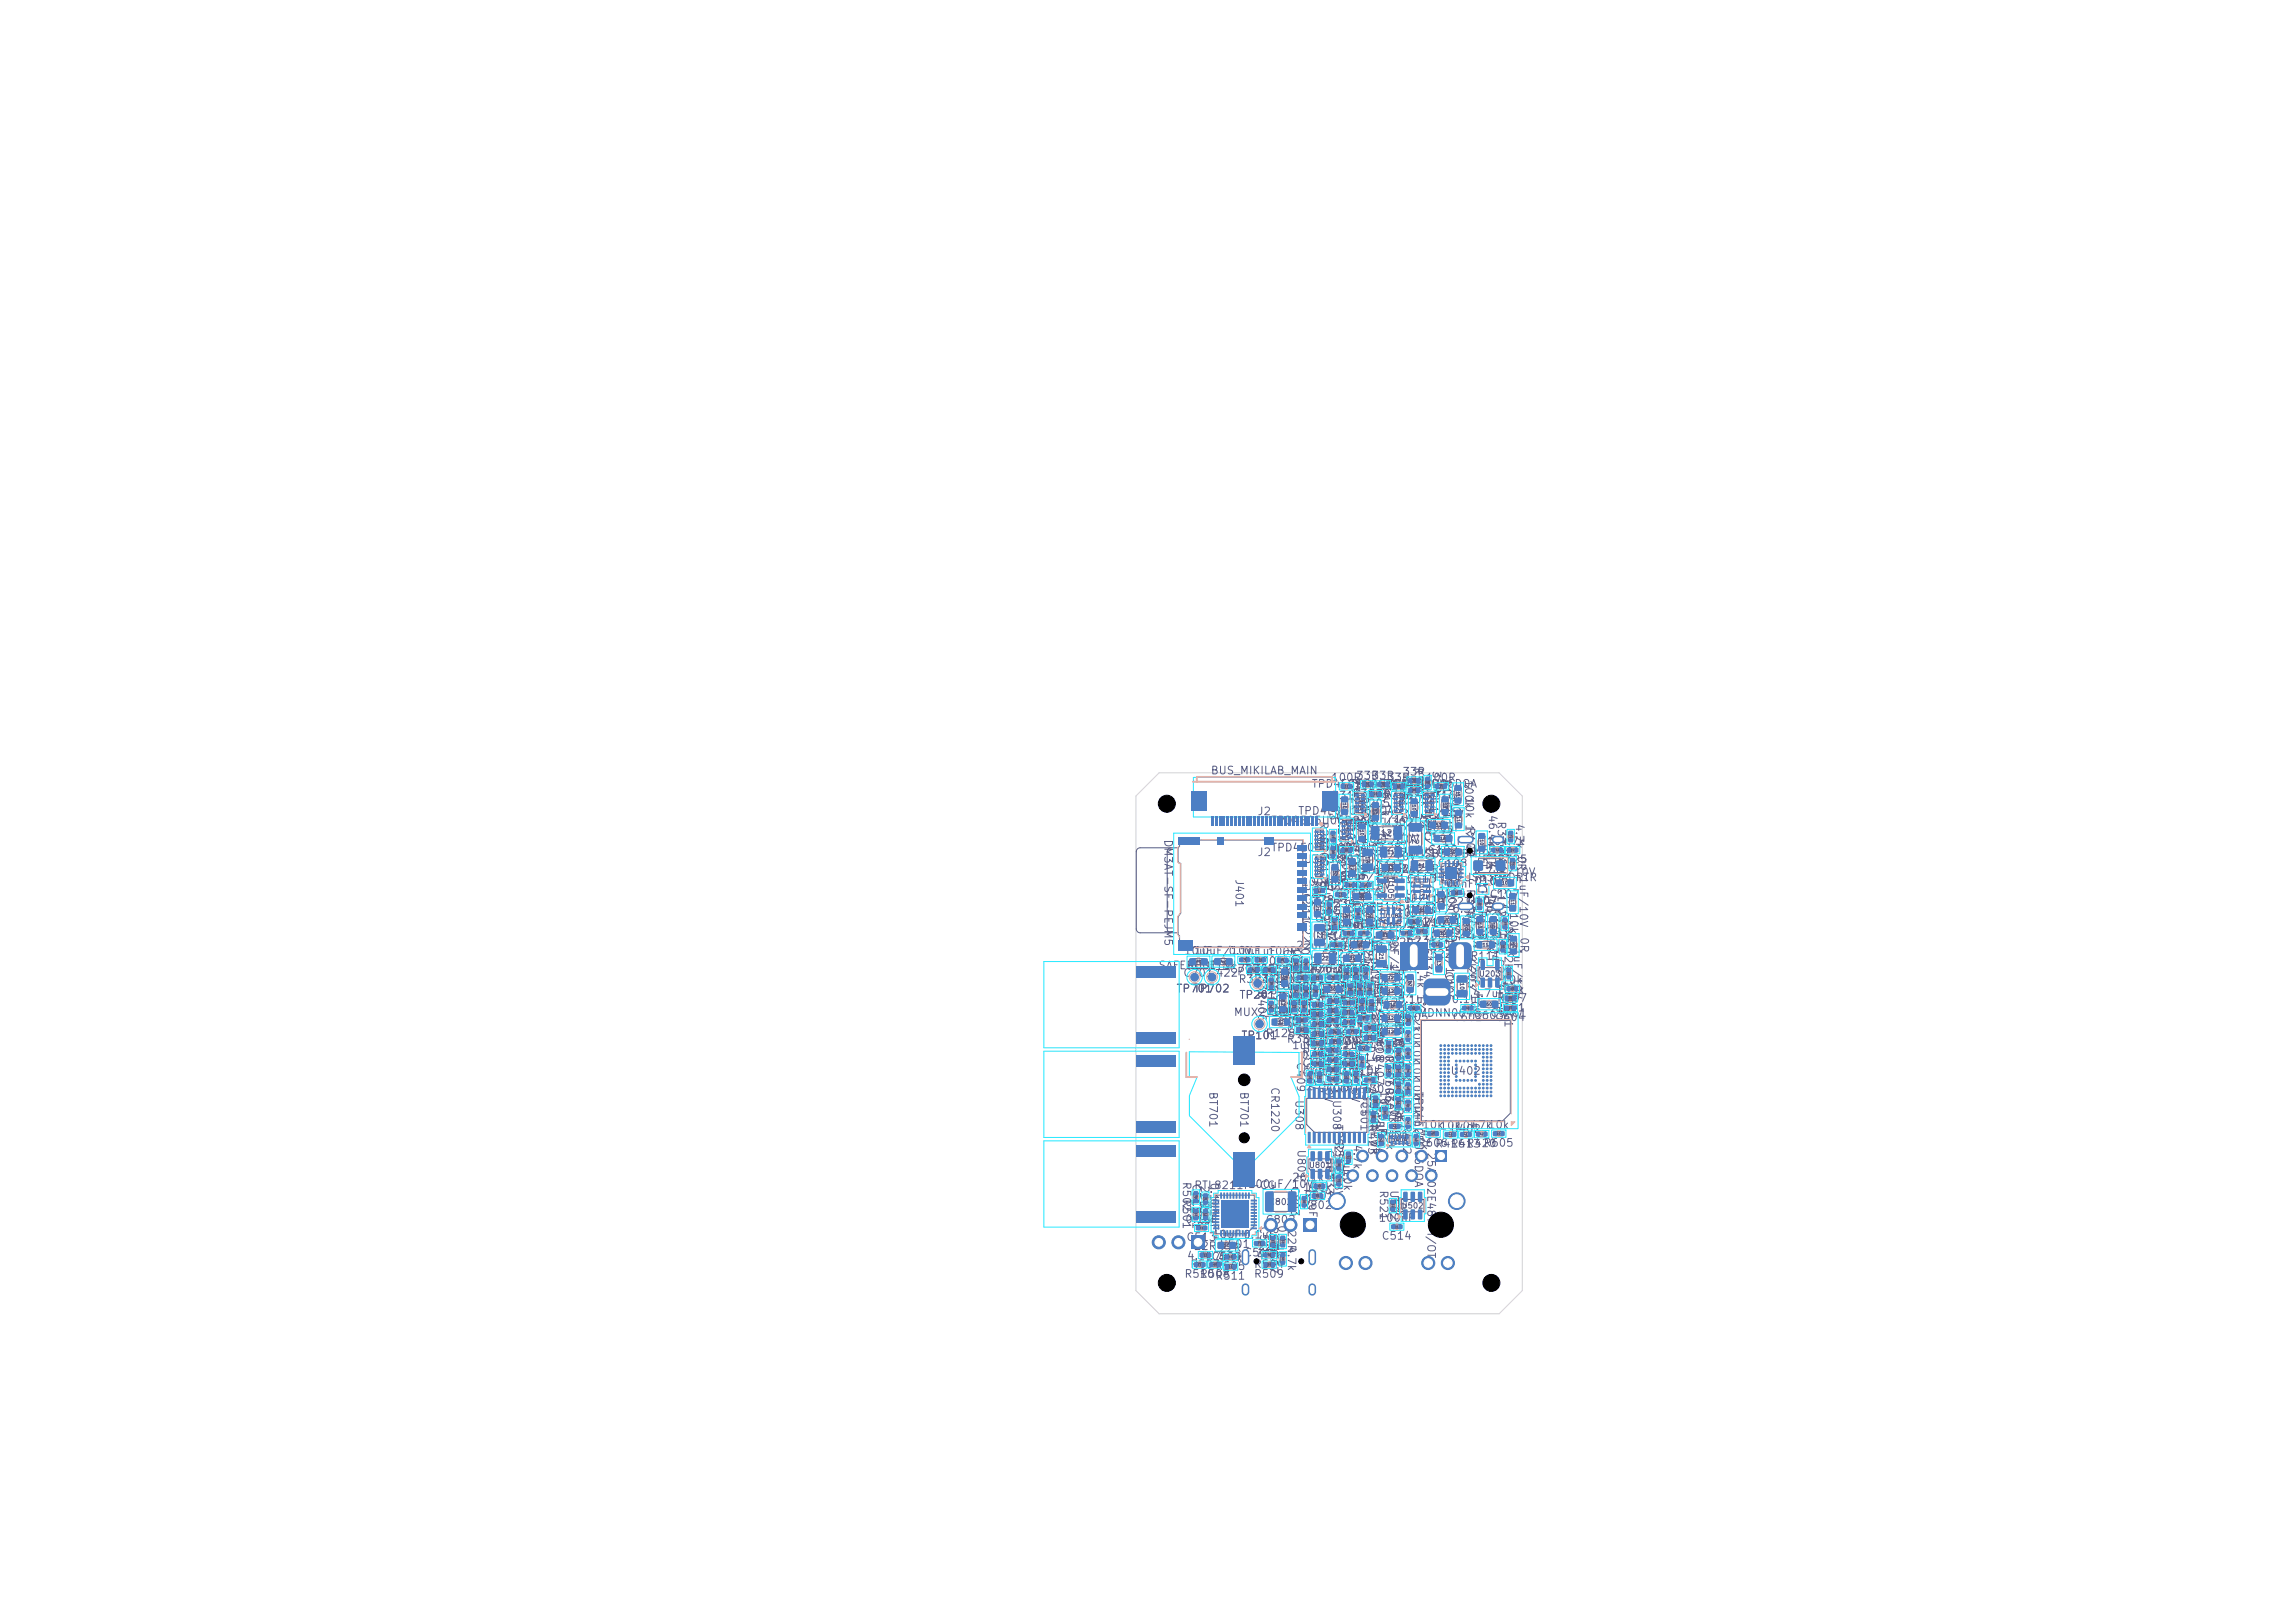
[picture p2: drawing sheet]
<svg xmlns="http://www.w3.org/2000/svg" width="297mm" height="210mm" viewBox="0 0 297 210" stroke-linecap="round" stroke-linejoin="round" font-family="sans-serif">
<defs><g id="words">
<g font-size="1" fill="#585d84">
<text x="156.6" y="100.4">BUS_MIKILAB_MAIN</text>
<text x="172.2" y="101.3">100R</text>
<text x="174.7" y="100.6" transform="rotate(90 174.7 100.6)">73.2k 1%</text>
<text x="175.4" y="101.1">33R</text>
<text x="177.4" y="101.1">33R</text>
<text x="178.7" y="101.4" transform="rotate(90 178.7 101.4)">36.1k 1%</text>
<text x="179.4" y="101.3">33R</text>
<text x="181.4" y="100.6">33R</text>
<text x="181.4" y="101.8">33R</text>
<text x="182.8" y="99.2" transform="rotate(90 182.8 99.2)">R309</text>
<text x="183.7" y="101.6" transform="rotate(90 183.7 101.6)">10k 1%</text>
<text x="184.4" y="101.3">100R</text>
<text x="185.2" y="99.7" transform="rotate(90 185.2 99.7)">33R</text>
<text x="186.5" y="100.7" transform="rotate(90 186.5 100.7)">R115</text>
<text x="189.3" y="100.8" transform="rotate(90 189.3 100.8)">100k</text>
<text x="162.7" y="105.7">J2</text>
<text x="164.4" y="106.9">TPD4E05U06DQA</text>
<text x="167.9" y="105.7">TPD4E05U06DQA</text>
<text x="169.7" y="102.2">TPD4E05U06DQA</text>
<text x="170.6" y="106.2" transform="rotate(90 170.6 106.2)">R204</text>
<text x="171.8" y="102.2" transform="rotate(90 171.8 102.2)">R103</text>
<text x="172.2" y="103.7">R311</text>
<text x="172.9" y="104.6" transform="rotate(90 172.9 104.6)">33.2k 0R</text>
<text x="173.9" y="107.2">U303</text>
<text x="174.1" y="105.7" transform="rotate(90 174.1 105.7)">R101</text>
<text x="174.7" y="102.2">TPD4E05U06DQA</text>
<text x="174.9" y="103.4">R310</text>
<text x="175.1" y="102.3">10k 1%</text>
<text x="175.6" y="106.7">22uF/10V</text>
<text x="175.8" y="102.9" transform="rotate(90 175.8 102.9)">R102</text>
<text x="175.9" y="104.7">R205</text>
<text x="176.9" y="104.4" transform="rotate(90 176.9 104.4)">169k 1%</text>
<text x="176.9" y="103.4">R307</text>
<text x="177.9" y="107.4" transform="rotate(90 177.9 107.4)">10uF/10V22uF/10V</text>
<text x="178.7" y="102.2">TPD4E05U06DQA</text>
<text x="178.9" y="107.2">U302U307</text>
<text x="178.9" y="103.7">R306</text>
<text x="180.8" y="102.4" transform="rotate(90 180.8 102.4)">R104C127</text>
<text x="180.9" y="102.9">R308</text>
<text x="180.9" y="104.2">R305</text>
<text x="182.8" y="106.1">1uF/10V</text>
<text x="184.3" y="104.7" transform="rotate(90 184.3 104.7)">22uF/10V</text>
<text x="184.3" y="107.8">100nF</text>
<text x="184.4" y="103.7">R316</text>
<text x="184.8" y="102.2" transform="rotate(90 184.8 102.2)">R113</text>
<text x="186.6" y="103.9" transform="rotate(90 186.6 103.9)">R110</text>
<text x="187.7" y="102.3" transform="rotate(90 187.7 102.3)">100k</text>
<text x="189.4" y="103.1" transform="rotate(90 189.4 103.1)">10k 1%</text>
<text x="189.6" y="106.9" transform="rotate(90 189.6 106.9)">R109</text>
<text x="192.4" y="105.4" transform="rotate(90 192.4 105.4)">46.4k 1%</text>
<text x="193.6" y="106.2" transform="rotate(90 193.6 106.2)">R324</text>
<text x="195.9" y="106.5" transform="rotate(90 195.9 106.5)">4.7k</text>
<text x="150.4" y="108.5" transform="rotate(90 150.4 108.5)">DM3AT-SF-PEJM5</text>
<text x="159.6" y="113.7" transform="rotate(90 159.6 113.7)">J401</text>
<text x="162.7" y="111">J2</text>
<text x="164.4" y="110.4">TPD4E05U06DQA C128</text>
<text x="168.7" y="111.9">U305</text>
<text x="169.5" y="113.6" transform="rotate(90 169.5 113.6)">J401</text>
<text x="170.6" y="110.9" transform="rotate(90 170.6 110.9)">C126</text>
<text x="170.6" y="108.2" transform="rotate(90 170.6 108.2)">R202</text>
<text x="171.2" y="113.4" transform="rotate(90 171.2 113.4)">47uF/6.3V</text>
<text x="172.2" y="110.7">U304</text>
<text x="172.2" y="111.9">R203</text>
<text x="172.3" y="109.6">100k</text>
<text x="172.8" y="110.2" transform="rotate(90 172.8 110.2)">C229</text>
<text x="172.9" y="109.5" transform="rotate(90 172.9 109.5)">1%</text>
<text x="173.4" y="110.6" transform="rotate(90 173.4 110.6)">100pF</text>
<text x="174.6" y="109.2" transform="rotate(90 174.6 109.2)">C135</text>
<text x="175.7" y="108.1" transform="rotate(90 175.7 108.1)">47uF/6.3V</text>
<text x="175.7" y="113.3">SY6280AAC</text>
<text x="176.1" y="109.3">10uF/10V</text>
<text x="176.6" y="111.6">1uF/10V</text>
<text x="177.9" y="112.7">C115</text>
<text x="178.6" y="113.2">TPS2121RUXR</text>
<text x="180.1" y="111.1">22uF/10V</text>
<text x="181.8" y="113.1" transform="rotate(90 181.8 113.1)">TPS2121RUXR</text>
<text x="182.3" y="111.2">FUSB302BMPX</text>
<text x="184.1" y="109">C133</text>
<text x="184.7" y="110.7">C109</text>
<text x="185.9" y="112.4">C108</text>
<text x="186.5" y="109.6">1uF</text>
<text x="189.5" y="110.8">SMF5.0A</text>
<text x="190.7" y="113.6">4.7uF/10V</text>
<text x="191.7" y="111.9">R321</text>
<text x="192.3" y="109.6">10k</text>
<text x="193.7" y="111.9">R325</text>
<text x="193.8" y="109.7" transform="rotate(90 193.8 109.7)">R336</text>
<text x="194" y="109.6">4.7k</text>
<text x="196.2" y="110.6" transform="rotate(90 196.2 110.6)">0R</text>
<text x="196.4" y="113.4" transform="rotate(90 196.4 113.4)">1uF/10V</text>
<text x="168.3" y="115.4" transform="rotate(90 168.3 115.4)">C211</text>
<text x="168.3" y="118.9" transform="rotate(90 168.3 118.9)">C220</text>
<text x="168.3" y="114.9">100nF</text>
<text x="168.7" y="115.4">U30622uF/10V</text>
<text x="168.7" y="117.2">C228</text>
<text x="170.1" y="115.4" transform="rotate(90 170.1 115.4)">C225</text>
<text x="170.8" y="117.4" transform="rotate(90 170.8 117.4)">R201</text>
<text x="171.1" y="115.4">100nF</text>
<text x="171.4" y="117.7">C230</text>
<text x="171.7" y="117.1" transform="rotate(90 171.7 117.1)">22uF/10V</text>
<text x="172.1" y="116.4" transform="rotate(90 172.1 116.4)">C212</text>
<text x="172.3" y="114.1">100nF</text>
<text x="172.4" y="116" transform="rotate(90 172.4 116)">1uF</text>
<text x="172.7" y="114.1">4.7uF/10V</text>
<text x="172.7" y="116.4">C216</text>
<text x="173.2" y="118" transform="rotate(90 173.2 118)">10k</text>
<text x="173.8" y="116.2" transform="rotate(90 173.8 116.2)">C206</text>
<text x="174.2" y="118.2">C203U105</text>
<text x="174.7" y="116.4">C214</text>
<text x="174.9" y="114.4" transform="rotate(90 174.9 114.4)">47uF/6.3V</text>
<text x="175.1" y="116.4" transform="rotate(90 175.1 116.4)">C202</text>
<text x="176.1" y="115.8" transform="rotate(90 176.1 115.8)">100nF</text>
<text x="176.7" y="116.4" transform="rotate(90 176.7 116.4)">U108</text>
<text x="177.9" y="114.4">C111C113</text>
<text x="179.7" y="119.9" transform="rotate(90 179.7 119.9)">10uF/16V</text>
<text x="180.6" y="118.9">100nF</text>
<text x="180.6" y="117.1">1uF/10V</text>
<text x="181.9" y="118.3">U103</text>
<text x="181.9" y="119.9">C114</text>
<text x="183.2" y="118.3">47uF/6.3V</text>
<text x="184.3" y="114.4" transform="rotate(90 184.3 114.4)">C110</text>
<text x="184.7" y="114.3">TPD2EUSB30ADRTR</text>
<text x="185.7" y="116.3">U104</text>
<text x="186.1" y="115.1">100nF</text>
<text x="186.4" y="117.4">C227</text>
<text x="187.2" y="114.1" transform="rotate(90 187.2 114.1)">100nF</text>
<text x="187.6" y="117.9" transform="rotate(90 187.6 117.9)">R106</text>
<text x="189.3" y="117.7" transform="rotate(90 189.3 117.7)">R107</text>
<text x="189.6" y="114.9" transform="rotate(90 189.6 114.9)">R319</text>
<text x="189.8" y="117.3">U107</text>
<text x="190.4" y="117.1" transform="rotate(90 190.4 117.1)">10k 1%</text>
<text x="190.7" y="114.8">D102</text>
<text x="191.1" y="117.7" transform="rotate(90 191.1 117.7)">R108</text>
<text x="191.9" y="115.5" transform="rotate(90 191.9 115.5)">10k</text>
<text x="192.2" y="116.1" transform="rotate(90 192.2 116.1)">46.4k 1%</text>
<text x="192.7" y="116.4">C107</text>
<text x="192.8" y="117.4" transform="rotate(90 192.8 117.4)">R332</text>
<text x="193.6" y="114.7" transform="rotate(90 193.6 114.7)">C112</text>
<text x="193.9" y="116.8" transform="rotate(90 193.9 116.8)">10k 1%</text>
<text x="194.5" y="118.9" transform="rotate(90 194.5 118.9)">AP2112K-1.8TRG1</text>
<text x="195.2" y="118" transform="rotate(90 195.2 118)">10k10k</text>
<text x="149.9" y="125.7">SAFEBOOT_N</text>
<text x="153.1" y="123.8">10uF</text>
<text x="153.6" y="125.7">RESET_N</text>
<text x="154.5" y="123.8">10uF/10V</text>
<text x="158.9" y="123.8">0.1uF</text>
<text x="160.8" y="125.1">10k</text>
<text x="160.9" y="123.8">0.1uF</text>
<text x="162.2" y="125.1">100R</text>
<text x="162.6" y="125.2" transform="rotate(90 162.6 125.2)">R338</text>
<text x="163.9" y="123.8">100R</text>
<text x="164.1" y="124.4" transform="rotate(90 164.1 124.4)">C335</text>
<text x="164.9" y="125.2" transform="rotate(90 164.9 125.2)">100R</text>
<text x="165.8" y="122.7" transform="rotate(90 165.8 122.7)">C326</text>
<text x="166.9" y="122.4" transform="rotate(90 166.9 122.4)">10uF/6.3V 1%</text>
<text x="167.1" y="122.7" transform="rotate(90 167.1 122.7)">C315</text>
<text x="167.6" y="123.1">22uF/10V</text>
<text x="167.9" y="125.9" transform="rotate(90 167.9 125.9)">470nF/16V</text>
<text x="168.1" y="122.6" transform="rotate(90 168.1 122.6)">0.1uF</text>
<text x="169.4" y="123.3" transform="rotate(90 169.4 123.3)">1uF0.1uF</text>
<text x="170.8" y="121.9">0.1uF</text>
<text x="170.9" y="123.3">10uF/6.3V</text>
<text x="170.9" y="124.2">C322</text>
<text x="171.9" y="121.6">47uF/6.3V</text>
<text x="172.1" y="120.4">100nF100nF</text>
<text x="172.3" y="123.9" transform="rotate(90 172.3 123.9)">C306</text>
<text x="172.4" y="122.7">C226</text>
<text x="172.8" y="125.9" transform="rotate(90 172.8 125.9)">C308</text>
<text x="173.6" y="123.9" transform="rotate(90 173.6 123.9)">C312</text>
<text x="173.9" y="124.4">C215</text>
<text x="174.1" y="120.4">100nF1uF/10V</text>
<text x="174.1" y="125.9" transform="rotate(90 174.1 125.9)">C314</text>
<text x="174.4" y="122.7">C205</text>
<text x="174.6" y="121.7" transform="rotate(90 174.6 121.7)">2.2uF/6.3V</text>
<text x="174.8" y="123.9" transform="rotate(90 174.8 123.9)">C323</text>
<text x="175.3" y="125.9" transform="rotate(90 175.3 125.9)">C325</text>
<text x="175.9" y="121.7" transform="rotate(90 175.9 121.7)">2.2uF/6.3V</text>
<text x="176.3" y="121.7" transform="rotate(90 176.3 121.7)">C217</text>
<text x="176.4" y="125.8">32.4k 1%</text>
<text x="177.1" y="123.8" transform="rotate(90 177.1 123.8)">0.1uF</text>
<text x="177.2" y="123.2">C132</text>
<text x="177.6" y="125.8" transform="rotate(90 177.6 125.8)">0.1uF</text>
<text x="177.9" y="125.7" transform="rotate(90 177.9 125.7)">470nF/16V</text>
<text x="179.9" y="120.1">4.7uF/10V1%</text>
<text x="179.9" y="122.7">C207</text>
<text x="180.3" y="125.2" transform="rotate(90 180.3 125.2)">R123</text>
<text x="180.9" y="121.2">C218 C209</text>
<text x="181.9" y="122.4">C231</text>
<text x="183.1" y="120.1">32.4k</text>
<text x="183.2" y="123.6" transform="rotate(90 183.2 123.6)">46.4k 1%</text>
<text x="183.9" y="124.2">R322</text>
<text x="184" y="122.6" transform="rotate(90 184 122.6)">C134</text>
<text x="184" y="121.8">100k</text>
<text x="184.7" y="122.9">R105</text>
<text x="186.8" y="125.6" transform="rotate(90 186.8 125.6)">C106</text>
<text x="186.9" y="121.2" transform="rotate(90 186.9 121.2)">1uF/10V</text>
<text x="188.6" y="121.6">22.1k 1%</text>
<text x="189.7" y="123.9" transform="rotate(90 189.7 123.9)">U203</text>
<text x="190.1" y="123.8" transform="rotate(90 190.1 123.8)">22uF/10V</text>
<text x="190.2" y="124.4">R111</text>
<text x="192.6" y="120.4" transform="rotate(90 192.6 120.4)">R334</text>
<text x="193.3" y="123.9" transform="rotate(90 193.3 123.9)">C223</text>
<text x="193.7" y="121.2" transform="rotate(90 193.7 121.2)">R4</text>
<text x="195.6" y="122.6" transform="rotate(90 195.6 122.6)">1uF/10V</text>
<text x="196.5" y="121.2" transform="rotate(90 196.5 121.2)">0R</text>
<text x="152.2" y="128.7">TP701</text>
<text x="153" y="126.6">C701</text>
<text x="154.4" y="128.7">TP702</text>
<text x="156.3" y="126.6">C422PWRON</text>
<text x="159" y="126.1">C702</text>
<text x="159.6" y="131.7">MUX2_ST0.1uF2.2uF/6.3V</text>
<text x="160.2" y="127.4">R323</text>
<text x="160.3" y="129.5">TP201</text>
<text x="161" y="126.1">C705</text>
<text x="162.2" y="127.4">R315</text>
<text x="162.6" y="128.2" transform="rotate(90 162.6 128.2)">R406</text>
<text x="163.8" y="131.6">100k</text>
<text x="163.8" y="127.7" transform="rotate(90 163.8 127.7)">R127</text>
<text x="163.9" y="126.2">R313</text>
<text x="164.9" y="128.7" transform="rotate(90 164.9 128.7)">33R</text>
<text x="165.6" y="128.2" transform="rotate(90 165.6 128.2)">C330</text>
<text x="165.8" y="126.2" transform="rotate(90 165.8 126.2)">C327</text>
<text x="166.2" y="126.1">2.2uF/6.3V</text>
<text x="166.3" y="126.1">0.1uF</text>
<text x="166.4" y="128.4">C320C303</text>
<text x="166.7" y="126.1" transform="rotate(90 166.7 126.1)">22.1k</text>
<text x="166.8" y="128.2" transform="rotate(90 166.8 128.2)">C319</text>
<text x="167.1" y="126.2" transform="rotate(90 167.1 126.2)">C316</text>
<text x="168.1" y="126.1" transform="rotate(90 168.1 126.1)">0.1uF</text>
<text x="168.2" y="129.1">2.2uF/6.3V 10k</text>
<text x="168.2" y="126.1">220nF/16V</text>
<text x="168.3" y="130.9">0.1uF</text>
<text x="168.3" y="126.2" transform="rotate(90 168.3 126.2)">C309</text>
<text x="168.4" y="127.3">10uF/6.3V</text>
<text x="168.4" y="131.9">C317</text>
<text x="168.4" y="128.4">C307</text>
<text x="169" y="129.6">1uF</text>
<text x="169.1" y="128.1" transform="rotate(90 169.1 128.1)">0.1uF</text>
<text x="169.4" y="126.4">C221</text>
<text x="170.3" y="131.6">0.1uF</text>
<text x="170.3" y="130.4">0.1uF</text>
<text x="170.4" y="130.2">C305</text>
<text x="170.4" y="131.4">C311</text>
<text x="170.6" y="126.8" transform="rotate(90 170.6 126.8)">1uF</text>
<text x="172.4" y="131.7">C313</text>
<text x="172.9" y="126.2">C310</text>
<text x="173" y="130.6">1uF</text>
<text x="173" y="129.4">1uF</text>
<text x="174.3" y="127.9" transform="rotate(90 174.3 127.9)">C318</text>
<text x="175" y="131.4">1uF</text>
<text x="175.1" y="126.5" transform="rotate(90 175.1 126.5)">1uF</text>
<text x="175.6" y="127.9" transform="rotate(90 175.6 127.9)">C329</text>
<text x="176.4" y="131.1">46.4k 1%</text>
<text x="176.4" y="126.5" transform="rotate(90 176.4 126.5)">1uF</text>
<text x="176.6" y="127.8" transform="rotate(90 176.6 127.8)">0.1uF</text>
<text x="177.1" y="127.6">10k 1%</text>
<text x="177.9" y="130.4">R122</text>
<text x="177.9" y="128.7">R121</text>
<text x="180.3" y="132" transform="rotate(90 180.3 132)">R410</text>
<text x="180.3" y="129.9" transform="rotate(90 180.3 129.9)">R329</text>
<text x="180.8" y="130">0.1uF</text>
<text x="180.8" y="129.3">1%</text>
<text x="181.7" y="131.8">FEMDNN064G-C9A61</text>
<text x="182.7" y="130.3" transform="rotate(90 182.7 130.3)">2.2k</text>
<text x="187.8" y="130">0.1uF</text>
<text x="190.5" y="129.3">4.7uF</text>
<text x="193.4" y="131.1">R601</text>
<text x="193.5" y="128.8">100k</text>
<text x="193.7" y="129.9">R607</text>
<text x="194" y="130">1uF</text>
<text x="194.2" y="127.5">10k</text>
<text x="160.6" y="134.7">TP101</text>
<text x="163.7" y="134.4">R128</text>
<text x="165.1" y="132.8">150k 1%</text>
<text x="166.4" y="135.2">R337 R3400.1uF</text>
<text x="166.4" y="133.9">C333C332</text>
<text x="167" y="132.1">240R 1%</text>
<text x="167.1" y="136">1uF/10V</text>
<text x="167.6" y="137.3" transform="rotate(90 167.6 137.3)">C409</text>
<text x="168.3" y="137.3">0.1uF0.1uF</text>
<text x="168.4" y="136.9">R345</text>
<text x="168.4" y="135.7">R344</text>
<text x="168.4" y="134.4">R304</text>
<text x="168.4" y="133.2">C328C324</text>
<text x="168.8" y="137.3" transform="rotate(90 168.8 137.3)">C404</text>
<text x="169" y="134.6">10k</text>
<text x="169" y="133.3">10k</text>
<text x="169.1" y="135.5">1uF/10V</text>
<text x="169.9" y="137.2" transform="rotate(90 169.9 137.2)">0.1uF</text>
<text x="170.3" y="136.8">0.1uF</text>
<text x="170.4" y="132.7">C321</text>
<text x="170.4" y="137.8">C412</text>
<text x="170.7" y="136.7">R341</text>
<text x="171.1" y="136" transform="rotate(90 171.1 136)">1uF/10V</text>
<text x="171.3" y="133.1">10k</text>
<text x="171.3" y="134.3">10k</text>
<text x="172.3" y="136">0.1uF</text>
<text x="172.3" y="137.3" transform="rotate(90 172.3 137.3)">C403</text>
<text x="172.4" y="134.2">C334</text>
<text x="172.9" y="135.4">R342</text>
<text x="173.5" y="133.1">10k</text>
<text x="173.6" y="137.3" transform="rotate(90 173.6 137.3)">C408</text>
<text x="174.3" y="135.3" transform="rotate(90 174.3 135.3)">C413</text>
<text x="174.4" y="133.7">C331</text>
<text x="174.4" y="137.6">C414</text>
<text x="174.6" y="136" transform="rotate(90 174.6 136)">1uF/10V</text>
<text x="175.2" y="136.2">R343</text>
<text x="175.2" y="134.9">R303</text>
<text x="175.8" y="133.8">10k</text>
<text x="175.9" y="137.2" transform="rotate(90 175.9 137.2)">0.1uF</text>
<text x="176.2" y="132.6">0R</text>
<text x="176.6" y="135.2" transform="rotate(90 176.6 135.2)">0.1uF</text>
<text x="177.1" y="132.8">10k 1%</text>
<text x="177.8" y="136.5" transform="rotate(90 177.8 136.5)">R407</text>
<text x="177.8" y="133.4" transform="rotate(90 177.8 133.4)">R608</text>
<text x="177.9" y="135.7">R126</text>
<text x="177.9" y="133.9">R125</text>
<text x="178.2" y="132.2">R124</text>
<text x="179" y="136.5" transform="rotate(90 179 136.5)">R347R604</text>
<text x="179" y="134.4" transform="rotate(90 179 134.4)">R602 R603</text>
<text x="180.1" y="137.1" transform="rotate(90 180.1 137.1)">10k</text>
<text x="180.1" y="134.3" transform="rotate(90 180.1 134.3)">0RR346 R411</text>
<text x="180.3" y="134.2" transform="rotate(90 180.3 134.2)">R408 R409 R412</text>
<text x="180.9" y="132.4">C605</text>
<text x="181.4" y="137.1" transform="rotate(90 181.4 137.1)">10k</text>
<text x="181.4" y="134.5" transform="rotate(90 181.4 134.5)">100k</text>
<text x="182.6" y="132.6" transform="rotate(90 182.6 132.6)">10k</text>
<text x="182.6" y="134.8" transform="rotate(90 182.6 134.8)">10k</text>
<text x="182.6" y="137.1" transform="rotate(90 182.6 137.1)">10k</text>
<text x="187.9" y="132.4">C602</text>
<text x="190.7" y="132.1">C603</text>
<text x="193.4" y="132.4">C604</text>
<text x="156.3" y="141.2" transform="rotate(90 156.3 141.2)">BT701</text>
<text x="160.3" y="141.2" transform="rotate(90 160.3 141.2)">BT701</text>
<text x="164.3" y="140.6" transform="rotate(90 164.3 140.6)">CR1220</text>
<text x="167.4" y="142.2" transform="rotate(90 167.4 142.2)">U308</text>
<text x="168.4" y="138.3">C411C410</text>
<text x="168.4" y="139.6">C406C405</text>
<text x="169.1" y="139.3">1uF/10V10k</text>
<text x="169.1" y="138">1uF/10V</text>
<text x="170.4" y="141.6">C401</text>
<text x="170.4" y="140.3">C402</text>
<text x="170.4" y="139.1">C407</text>
<text x="172.2" y="142.2" transform="rotate(90 172.2 142.2)">U308</text>
<text x="175.2" y="141.7">R330</text>
<text x="175.8" y="142.4" transform="rotate(90 175.8 142.4)">C501</text>
<text x="176.1" y="140.4" transform="rotate(90 176.1 140.4)">R331</text>
<text x="177.1" y="139" transform="rotate(90 177.1 139)">TCA6416APWR</text>
<text x="177.3" y="141.9" transform="rotate(90 177.3 141.9)">R518</text>
<text x="178.1" y="142.1" transform="rotate(90 178.1 142.1)">100nF</text>
<text x="178.4" y="141" transform="rotate(90 178.4 141)">10k</text>
<text x="179.7" y="142.5" transform="rotate(90 179.7 142.5)">10k</text>
<text x="181.4" y="139.2" transform="rotate(90 181.4 139.2)">10k</text>
<text x="181.4" y="141.2" transform="rotate(90 181.4 141.2)">10k</text>
<text x="182.6" y="139.3" transform="rotate(90 182.6 139.3)">10k</text>
<text x="182.6" y="141.6" transform="rotate(90 182.6 141.6)">10k</text>
<text x="182.6" y="143.8" transform="rotate(90 182.6 143.8)">10k</text>
<text x="182.8" y="141.2" transform="rotate(90 182.8 141.2)">TPD4E05U06DQA</text>
<text x="187.6" y="139.3">U402</text>
<text x="167.7" y="148.7" transform="rotate(90 167.7 148.7)">U801</text>
<text x="171.3" y="148.7" transform="rotate(90 171.3 148.7)">C801</text>
<text x="172.5" y="145.4" transform="rotate(90 172.5 145.4)">TPS2553DBVR</text>
<text x="172.6" y="147.7" transform="rotate(90 172.6 147.7)">R517</text>
<text x="173.6" y="149.3" transform="rotate(90 173.6 149.3)">1uF</text>
<text x="174.9" y="148" transform="rotate(90 174.9 148)">4.7k</text>
<text x="176.8" y="145.4" transform="rotate(90 176.8 145.4)">R423</text>
<text x="177.8" y="145.4" transform="rotate(90 177.8 145.4)">U404</text>
<text x="178.4" y="147.7">R421</text>
<text x="179" y="145.3">47k</text>
<text x="179.2" y="146" transform="rotate(90 179.2 146)">10k</text>
<text x="181.3" y="145.4" transform="rotate(90 181.3 145.4)">R422</text>
<text x="183.4" y="148.6">R606 R413 R605</text>
<text x="183.7" y="146" transform="rotate(90 183.7 146)">47k</text>
<text x="184" y="146.3">10k</text>
<text x="184.5" y="149" transform="rotate(90 184.5 149)">25AA02E48T-I/OT</text>
<text x="185.7" y="148.7">R416R420</text>
<text x="186.2" y="146.4">10k</text>
<text x="187.6" y="146.8">U402</text>
<text x="188.2" y="146.4">10k</text>
<text x="190.3" y="146.3">47k</text>
<text x="192.5" y="146.3">10k</text>
<text x="152.8" y="152.8" transform="rotate(90 152.8 152.8)">R502</text>
<text x="152.8" y="155.1" transform="rotate(90 152.8 155.1)">R501</text>
<text x="154.1" y="153.1" transform="rotate(90 154.1 153.1)">C512</text>
<text x="154.1" y="155.1" transform="rotate(90 154.1 155.1)">C511</text>
<text x="154.5" y="154.1">RTL8211F-CG</text>
<text x="155.2" y="153.3" transform="rotate(90 155.2 153.3)">22R</text>
<text x="155.2" y="155.6" transform="rotate(90 155.2 155.6)">22R</text>
<text x="156.4" y="152.9" transform="rotate(90 156.4 152.9)">0.1uF</text>
<text x="156.4" y="154.9" transform="rotate(90 156.4 154.9)">0.1uF</text>
<text x="161.4" y="154">100uF/10V</text>
<text x="166.8" y="153.4" transform="rotate(90 166.8 153.4)">C803</text>
<text x="167.1" y="153.1">26.1k 1%</text>
<text x="168.5" y="154.3">100k</text>
<text x="168.7" y="155.4">R801</text>
<text x="169.1" y="153.3" transform="rotate(90 169.1 153.3)">0.1uF</text>
<text x="171.3" y="150.7" transform="rotate(90 171.3 150.7)">R333</text>
<text x="173.7" y="151.3" transform="rotate(90 173.7 151.3)">10k</text>
<text x="178.3" y="153.9" transform="rotate(90 178.3 153.9)">R521</text>
<text x="179.7" y="153.9" transform="rotate(90 179.7 153.9)">U502</text>
<text x="180.7" y="154.5" transform="rotate(90 180.7 154.5)">10k</text>
<text x="153.3" y="158.5">0.1uF</text>
<text x="153.4" y="160.8">C513</text>
<text x="154.4" y="162">22R</text>
<text x="156.8" y="160.5">10uF 0.1uF</text>
<text x="157.7" y="161.7">U501</text>
<text x="157.7" y="157.9">U501</text>
<text x="162.7" y="162">22R</text>
<text x="162.8" y="158.6" transform="rotate(90 162.8 158.6)">C515</text>
<text x="163.7" y="158.6">C802</text>
<text x="164.1" y="158.6" transform="rotate(90 164.1 158.6)">R506</text>
<text x="164.1" y="160.8" transform="rotate(90 164.1 160.8)">R507</text>
<text x="165.1" y="158.4" transform="rotate(90 165.1 158.4)">0.1uF</text>
<text x="166.4" y="159.1" transform="rotate(90 166.4 159.1)">22R</text>
<text x="166.4" y="161.2" transform="rotate(90 166.4 161.2)">4.7k</text>
<text x="168.4" y="156.7">R802</text>
<text x="178.3" y="158.3">100nF</text>
<text x="178.7" y="160.7">C514</text>
<text x="153.2" y="165.6">R510R511</text>
<text x="153.5" y="163.2">4.7kC509</text>
<text x="153.9" y="164.3">R503</text>
<text x="155.2" y="165.6">R508</text>
<text x="155.5" y="163.2">4.7k</text>
<text x="157.2" y="164.6">R505</text>
<text x="157.5" y="163.5">4.7k</text>
<text x="157.7" y="162.2">22R</text>
<text x="160.9" y="162.8">C510</text>
<text x="162.2" y="165.6">R509</text>
<text x="162.2" y="164.3">R504</text>
<text x="162.5" y="163.2">4.7k</text>
</g>
<g font-size=".8" fill="#585d84">
<text x="182.6" y="106.9" transform="rotate(90 182.6 106.9)">C127</text>
<text x="177.8" y="108.4">C128</text>
<text x="164.1" y="156.1">C802</text>
</g>
<g font-size=".7" fill="#585d84">
<text x="179.5" y="113.4" transform="rotate(90 179.5 113.4)">U105</text>
<text x="191.3" y="126.6">U203</text>
<text x="169.3" y="151.3">U801</text>
<text x="181.3" y="156.6">U502</text>
</g>
<text font-size=".6" fill="#585d84" x="186.5" y="113.5">U104</text>
<g font-size=".5" fill="#585d84">
<text x="170.3" y="107.5" transform="rotate(90 170.3 107.5)">U305</text>
<text x="173.8" y="106.2" transform="rotate(90 173.8 106.2)">U304</text>
<text x="175.6" y="102.7" transform="rotate(90 175.6 102.7)">U303</text>
<text x="180.6" y="102.7" transform="rotate(90 180.6 102.7)">U302</text>
<text x="184.6" y="102.7" transform="rotate(90 184.6 102.7)">U307</text>
<text x="170.3" y="111" transform="rotate(90 170.3 111)">U306</text>
<text x="176.6" y="110.2" transform="rotate(90 176.6 110.2)">C135</text>
<text x="179" y="110.6">C115</text>
<text x="183" y="112.4">C113</text>
<text x="183.6" y="114" transform="rotate(90 183.6 114)">U103</text>
<text x="170.4" y="120" transform="rotate(90 170.4 120)">C220</text>
<text x="179" y="118.9">U108</text>
<text x="170.5" y="124.4">C221</text>
<text x="178.4" y="122.7" transform="rotate(90 178.4 122.7)">C217</text>
<text x="188.8" y="126.6" transform="rotate(90 188.8 126.6)">C106</text>
<text x="179.9" y="147.9">U404</text>
</g>
<g font-size=".4" fill="#585d84">
<text x="188.4" y="102" transform="rotate(90 188.4 102)">R115</text>
<text x="173.7" y="103.4" transform="rotate(90 173.7 103.4)">R103</text>
<text x="175.9" y="106.9" transform="rotate(90 175.9 106.9)">R101</text>
<text x="177.7" y="104.2" transform="rotate(90 177.7 104.2)">R102</text>
<text x="182.7" y="103.7" transform="rotate(90 182.7 103.7)">R104</text>
<text x="185.4" y="107.1">C133</text>
<text x="186.7" y="103.4" transform="rotate(90 186.7 103.4)">R113</text>
<text x="188.4" y="105.2" transform="rotate(90 188.4 105.2)">R110</text>
<text x="172.4" y="112.2" transform="rotate(90 172.4 112.2)">C126</text>
<text x="174.7" y="111.4" transform="rotate(90 174.7 111.4)">C229</text>
<text x="179.2" y="112.6">C111</text>
<text x="185.9" y="108.8">C109</text>
<text x="187.2" y="110.6">C108</text>
<text x="191.4" y="108.2" transform="rotate(90 191.4 108.2)">R109</text>
<text x="170.2" y="116.7" transform="rotate(90 170.2 116.7)">C211</text>
<text x="173.9" y="117.7" transform="rotate(90 173.9 117.7)">C212</text>
<text x="175.4" y="116.3">C203</text>
<text x="176.9" y="117.7" transform="rotate(90 176.9 117.7)">C202</text>
<text x="183.2" y="118.1">C114</text>
<text x="186.2" y="115.7" transform="rotate(90 186.2 115.7)">C110</text>
<text x="186.4" y="119.3">C209</text>
<text x="189.4" y="119.2" transform="rotate(90 189.4 119.2)">R106</text>
<text x="191.2" y="118.9" transform="rotate(90 191.2 118.9)">R107</text>
<text x="192.9" y="118.9" transform="rotate(90 192.9 118.9)">R108</text>
<text x="193.9" y="114.6">C107</text>
<text x="195.4" y="115.9" transform="rotate(90 195.4 115.9)">C112</text>
<text x="154.3" y="124.8">C701</text>
<text x="157.5" y="124.7">C422</text>
<text x="165.9" y="125.7" transform="rotate(90 165.9 125.7)">C335</text>
<text x="174.2" y="124.3">C310</text>
<text x="175.2" y="122.6">C215</text>
<text x="178.4" y="121.3">C132</text>
<text x="185.9" y="123.8" transform="rotate(90 185.9 123.8)">C134</text>
<text x="185.9" y="121.1">R105</text>
<text x="191.4" y="122.6">R111</text>
<text x="195.6" y="121.9" transform="rotate(90 195.6 121.9)">R4</text>
<text x="165.7" y="128.9" transform="rotate(90 165.7 128.9)">R127</text>
<text x="171.7" y="128.3">C305</text>
<text x="179.2" y="128.6">R122</text>
<text x="179.2" y="126.8">R121</text>
<text x="179.4" y="130.3">R124</text>
<text x="182.2" y="126.4" transform="rotate(90 182.2 126.4)">R123</text>
<text x="191.9" y="130.2">C603</text>
<text x="164.9" y="132.6">R128</text>
<text x="179.2" y="133.8">R126</text>
<text x="179.2" y="132.1">R125</text>
<text x="157.9" y="161.5">C509</text>
</g>
<g font-size=".3" fill="#585d84">
<text x="173.7" y="101.9">R311</text>
<text x="176.5" y="101.7">R310</text>
<text x="178.5" y="101.7">R307</text>
<text x="180.5" y="101.9">R306</text>
<text x="182.5" y="101.2">R308</text>
<text x="184.6" y="100.7" transform="rotate(90 184.6 100.7)">R309</text>
<text x="186" y="101.9">R316</text>
<text x="172.3" y="107.7" transform="rotate(90 172.3 107.7)">R204</text>
<text x="177.5" y="102.9">R205</text>
<text x="182.5" y="102.4">R305</text>
<text x="195.3" y="107.7" transform="rotate(90 195.3 107.7)">R324</text>
<text x="172.3" y="109.7" transform="rotate(90 172.3 109.7)">R202</text>
<text x="173.7" y="110.2">R203</text>
<text x="193.2" y="110.2">R321</text>
<text x="195.2" y="110.2">R325</text>
<text x="195.6" y="111.2" transform="rotate(90 195.6 111.2)">R336</text>
<text x="170.2" y="115.4">C228</text>
<text x="171.8" y="117" transform="rotate(90 171.8 117)">C225</text>
<text x="172.6" y="119" transform="rotate(90 172.6 119)">R201</text>
<text x="173" y="115.9">C230</text>
<text x="174.2" y="114.7">C216</text>
<text x="175.6" y="117.7" transform="rotate(90 175.6 117.7)">C206</text>
<text x="176.2" y="114.7">C214</text>
<text x="182.5" y="119.4">C218</text>
<text x="188" y="115.7">C227</text>
<text x="191.3" y="116.5" transform="rotate(90 191.3 116.5)">R319</text>
<text x="194.6" y="119" transform="rotate(90 194.6 119)">R332</text>
<text x="160.6" y="124.4">C702</text>
<text x="161.7" y="125.7">R323</text>
<text x="162.6" y="124.4">C705</text>
<text x="163.7" y="125.7">R315</text>
<text x="165.5" y="124.4">R313</text>
<text x="167.6" y="124.2" transform="rotate(90 167.6 124.2)">C326</text>
<text x="168.8" y="124.2" transform="rotate(90 168.8 124.2)">C315</text>
<text x="172.5" y="122.4">C322</text>
<text x="174" y="120.9">C226</text>
<text x="174.1" y="125.5" transform="rotate(90 174.1 125.5)">C306</text>
<text x="175.3" y="125.5" transform="rotate(90 175.3 125.5)">C312</text>
<text x="176" y="120.9">C205</text>
<text x="176.6" y="125.5" transform="rotate(90 176.6 125.5)">C323</text>
<text x="181.5" y="120.9">C207</text>
<text x="183.5" y="120.7">C231</text>
<text x="185.5" y="122.4">R322</text>
<text x="194.3" y="122" transform="rotate(90 194.3 122)">R334</text>
<text x="195.1" y="125.5" transform="rotate(90 195.1 125.5)">C223</text>
<text x="164.3" y="126.7" transform="rotate(90 164.3 126.7)">R338</text>
<text x="164.3" y="129.7" transform="rotate(90 164.3 129.7)">R406</text>
<text x="167.3" y="129.7" transform="rotate(90 167.3 129.7)">C330</text>
<text x="167.6" y="127.7" transform="rotate(90 167.6 127.7)">C327</text>
<text x="168" y="126.7">C320</text>
<text x="168.6" y="129.7" transform="rotate(90 168.6 129.7)">C319</text>
<text x="168.8" y="127.7" transform="rotate(90 168.8 127.7)">C316</text>
<text x="170" y="130.2">C317</text>
<text x="170" y="126.7">C307</text>
<text x="170" y="131.4">C328</text>
<text x="170.1" y="127.7" transform="rotate(90 170.1 127.7)">C309</text>
<text x="172" y="129.7">C311</text>
<text x="172" y="126.7">C303</text>
<text x="172" y="130.9">C321</text>
<text x="174" y="131.2">C324</text>
<text x="174" y="129.9">C313</text>
<text x="174.6" y="127.5" transform="rotate(90 174.6 127.5)">C308</text>
<text x="175.8" y="127.5" transform="rotate(90 175.8 127.5)">C314</text>
<text x="176" y="131.9">C331</text>
<text x="176.1" y="129.5" transform="rotate(90 176.1 129.5)">C318</text>
<text x="177.1" y="127.5" transform="rotate(90 177.1 127.5)">C325</text>
<text x="177.3" y="129.5" transform="rotate(90 177.3 129.5)">C329</text>
<text x="182.1" y="131.5" transform="rotate(90 182.1 131.5)">R329</text>
<text x="182.4" y="130.6">C605</text>
<text x="189.4" y="130.6">C602</text>
<text x="194.9" y="129.4">R601</text>
<text x="194.9" y="130.6">C604</text>
<text x="195.2" y="128.1">R607</text>
<text x="168" y="133.4">R337</text>
<text x="168" y="132.2">C333</text>
<text x="170" y="135.2">R345</text>
<text x="170" y="133.9">R344</text>
<text x="170" y="132.7">R304</text>
<text x="170" y="136.6">C411</text>
<text x="170" y="137.8">C406</text>
<text x="172" y="137.3">C407</text>
<text x="172" y="132.2">C332</text>
<text x="172" y="136.1">C412</text>
<text x="172.2" y="133.7">R340</text>
<text x="172.2" y="134.9">R341</text>
<text x="174" y="137.8">C405</text>
<text x="174" y="136.6">C410</text>
<text x="174" y="132.4">C334</text>
<text x="174.5" y="133.7">R342</text>
<text x="176" y="135.8">C414</text>
<text x="176.1" y="136.9" transform="rotate(90 176.1 136.9)">C413</text>
<text x="176.7" y="134.4">R343</text>
<text x="176.7" y="133.2">R303</text>
<text x="179.5" y="134.9" transform="rotate(90 179.5 134.9)">R608</text>
<text x="180.8" y="135.9" transform="rotate(90 180.8 135.9)">R602</text>
<text x="182" y="133.5" transform="rotate(90 182 133.5)">R410</text>
<text x="182" y="135.8" transform="rotate(90 182 135.8)">R408</text>
<text x="169.3" y="138.9" transform="rotate(90 169.3 138.9)">C409</text>
<text x="170.6" y="138.9" transform="rotate(90 170.6 138.9)">C404</text>
<text x="172" y="139.8">C401</text>
<text x="172" y="138.6">C402</text>
<text x="174.1" y="138.9" transform="rotate(90 174.1 138.9)">C403</text>
<text x="175.3" y="138.9" transform="rotate(90 175.3 138.9)">C408</text>
<text x="176.7" y="139.9">R330</text>
<text x="177.6" y="144" transform="rotate(90 177.6 144)">C501</text>
<text x="177.8" y="142" transform="rotate(90 177.8 142)">R331</text>
<text x="179.1" y="143.5" transform="rotate(90 179.1 143.5)">R518</text>
<text x="179.5" y="138" transform="rotate(90 179.5 138)">R407</text>
<text x="180.8" y="138" transform="rotate(90 180.8 138)">R347</text>
<text x="180.8" y="140.2" transform="rotate(90 180.8 140.2)">R603</text>
<text x="180.8" y="142.2" transform="rotate(90 180.8 142.2)">R604</text>
<text x="182" y="138" transform="rotate(90 182 138)">R346</text>
<text x="182" y="140.3" transform="rotate(90 182 140.3)">R409</text>
<text x="182" y="142.5" transform="rotate(90 182 142.5)">R411</text>
<text x="174.3" y="149.2" transform="rotate(90 174.3 149.2)">R517</text>
<text x="178.6" y="147" transform="rotate(90 178.6 147)">R423</text>
<text x="180" y="145.9">R421</text>
<text x="182" y="144.8" transform="rotate(90 182 144.8)">R412</text>
<text x="183.1" y="147" transform="rotate(90 183.1 147)">R422</text>
<text x="184.9" y="146.9">R606</text>
<text x="187.2" y="147">R416</text>
<text x="189.2" y="147">R413</text>
<text x="191.2" y="146.9">R420</text>
<text x="193.4" y="146.9">R605</text>
<text x="154.6" y="154.4" transform="rotate(90 154.6 154.4)">R502</text>
<text x="155.8" y="154.6" transform="rotate(90 155.8 154.6)">C512</text>
<text x="168.6" y="155" transform="rotate(90 168.6 155)">C803</text>
<text x="170" y="154.9">R802</text>
<text x="170.2" y="153.7">R801</text>
<text x="173.1" y="152.2" transform="rotate(90 173.1 152.2)">R333</text>
<text x="173.1" y="150.2" transform="rotate(90 173.1 150.2)">C801</text>
<text x="180.1" y="155.5" transform="rotate(90 180.1 155.5)">R521</text>
<text x="154.6" y="156.6" transform="rotate(90 154.6 156.6)">R501</text>
<text x="155" y="159.1">C513</text>
<text x="155.8" y="156.6" transform="rotate(90 155.8 156.6)">C511</text>
<text x="162.5" y="161.1">C510</text>
<text x="164.6" y="160.1" transform="rotate(90 164.6 160.1)">C515</text>
<text x="165.8" y="160.1" transform="rotate(90 165.8 160.1)">R506</text>
<text x="180.3" y="158.9">C514</text>
<text x="154.7" y="163.8">R510</text>
<text x="155.5" y="162.6">R503</text>
<text x="156.7" y="163.8">R508</text>
<text x="158.7" y="164.1">R511</text>
<text x="158.7" y="162.8">R505</text>
<text x="163.7" y="163.8">R509</text>
<text x="163.7" y="162.6">R504</text>
<text x="165.8" y="162.4" transform="rotate(90 165.8 162.4)">R507</text>
</g>
</g></defs>
<path d="M147 103l3-3h44l3 3v64l-3 3h-44l-3-3z" fill="none" stroke="#d0d2cd" stroke-width=".13"/>
<g fill="none" stroke="#585d84" stroke-width=".13">
<path d="M151.6 109.7a.5 .5 0 0 0-.5 .5v10a.5 .5 0 0 0 .5 .5M152.5 109.7h-4.9a.5 .5 0 0 0-.5 .5v10a.5 .5 0 0 0 .5 .5h4.9M152.7 108.7h15.9v13.9h-15.9v-1.5l-.2-.2v-2.2l.3-.6v-6.4h-.1l-.2-.2v-1.8l.2-.2zM170.1 116.7h.8v1.6h-.8zM170.2 107.4h1v2.2l-.2 .3h-.8zM170.2 110.9h1v2.2l-.2 .3h-.8zM170.3 115h1v.5h-1zM171.8 117h.5v1h-.5zM172.2 109.7h.6v1.1h-.6zM172.2 107.7h.6v1.1h-.6zM172.4 112.2h.8v1.6h-.8zM172.5 119h.5v1h-.5z"/>
<path d="M173 115.5h1v.5h-1zM173.6 103.4h.8v1.7h-.8zM173.7 109.7h1.1v.6h-1.1zM173.7 101.5h1.1v.5h-1.1zM173.7 106.1h1v2.3l-.2 .2h-.8zM173.9 117.7h.8v1.6h-.8zM174.3 114.2h1v.6h-1zM174.6 111.5h.8v1.6h-.8zM175.5 115.6h1.6v.8h-1.6zM175.5 102.6h1v2.3l-.3 .2h-.7zM175.5 117.8h.5v1h-.5zM175.8 107h.9v1.5h-.9z"/>
<path d="M176.3 114.2h1v.6h-1zM176.4 110.2h1.2v2h-1.2zM176.5 101.2h1v.6h-1zM176.9 117.7h.8v1.6h-.8zM177.5 102.5h1v.5h-1zM177.6 104.2h.8v1.6h-.8zM177.8 107h3.2v1.6h-3.2zM178.5 101.2h1v.6h-1zM178.8 117.5h2.5v2h-2l-.5-.5zM179 109.6h2v1.3h-2zM179.2 111.8h1.6v.9h-1.6zM179.2 113.5h1.6v2.5l-.4 .4h-1.2z"/>
<path d="M180.5 101.5h1v.5h-1zM180.5 102.6h1v2.3l-.3 .2h-.7zM182.4 106.9h1.6v3.2h-1.6zM182.5 100.7h1v.6h-1zM182.5 102h1v.5h-1zM182.5 119h1v.5h-1zM182.6 103.7h.8v1.6h-.8zM183 111.4h2v1.2h-2zM183 113.8h2v2l-.5 .5h-1.5zM183.2 117.4h1.6v.7h-1.6zM184.5 100.7h.5v1.1h-.5zM184.5 102.6h1v2.3l-.3 .2h-.7z"/>
<path d="M185.4 106.4h1.6v.8h-1.6zM186 108.1h1.6v.8h-1.6zM186 101.5h1v.5h-1zM186.1 115.7h.8v1.6h-.8zM186.5 118.6h1.6v.8h-1.6zM186.6 111.8h2.5v1.8l-.7 .6h-1.8zM186.6 103.4h.8v1.7h-.8zM187.2 109.8h1.6v.9h-1.6zM188 115.2h1v.6h-1zM188.3 102h.8v1.6h-.8zM188.3 105.2h.9v1.6h-.9zM189.3 119.2h.9v1.6h-.9z"/>
<path d="M191.1 118.9h.8v1.6h-.8zM191.2 116.5h.6v1h-.6zM191.3 111.1h2.8v1.8h-2.8zM191.3 108.2h.9v1.6h-.9zM191.4 114.6h.7l.3 .3v.5h-1zM191.8 112h.6M192.4 111.6l.6 .4-.6 .4zM192.8 118.9h.9v1.6h-.9zM193 112h.6M193 111.6v.8M193.2 109.7h1.1v.6h-1.1zM194 113.8h1.6v.9h-1.6z"/>
<path d="M194.5 119h.5v1h-.5zM195.2 109.7h1.1v.6h-1.1zM195.2 107.7h.6v1.1h-.6zM195.4 115.9h.8v1.6h-.8zM195.5 111.2h.5v1.1h-.5zM154.3 124h1.6v.8h-1.6zM157.5 124h1.6v.8h-1.6zM160.6 123.9h1v.5h-1zM161.7 125.2h1.1v.6h-1.1zM162.6 123.9h1v.5h-1zM163.7 125.2h1.1v.6h-1.1zM164.2 129.7h.6v1.1h-.6z"/>
<path d="M164.2 126.7h.6v1.1h-.6zM165 131.8h1.6v.9h-1.6zM165.5 124h1v.5h-1zM165.6 128.9h.8v1.6h-.8zM165.9 125.7h.8v1.6h-.8zM167.3 129.8h.5v1h-.5zM167.5 127.8h.5v1h-.5zM167.5 124.2h.5v1h-.5zM168 133h1v.5h-1zM168 126.2h1v.6h-1zM168 131.8h1v.4h-1zM168.5 129.8h.5v1h-.5z"/>
<path d="M168.8 124.2h.5v1h-.5zM168.8 127.8h.5v1h-.5zM169.3 138.9h.5v1h-.5zM170 134.7h1v.6h-1zM170 133.5h1v.5h-1zM170 132.2h1v.6h-1zM170 127.8h.5v1h-.5zM170 129.8h1v.4h-1zM170 136.1h1v.5h-1zM170 137.4h1v.5h-1zM170 126.2h1v.6h-1zM170 131h1v.5h-1z"/>
<path d="M170.1 120h1.3v2h-1.3zM170.5 123.4h2v1.2h-2zM170.5 138.9h.5v1h-.5zM171.7 127.6h1.6v.8h-1.6zM172 139.4h1v.5h-1zM172 129.2h1v.6h-1zM172 138.1h1v.5h-1zM172 136.9h1v.5h-1zM172 126.2h1v.6h-1zM172 131.8h1v.4h-1zM172 130.5h1v.5h-1zM172 135.6h1v.5h-1z"/>
<path d="M172.2 133.2h1.1v.6h-1.1zM172.2 134.5h1.1v.5h-1.1zM172.5 122h1v.5h-1zM174 130.8h1v.4h-1zM174 137.4h1v.5h-1zM174 120.5h1v.5h-1zM174 129.5h1v.5h-1zM174 136.1h1v.5h-1zM174 138.9h.5v1h-.5zM174 132h1v.5h-1zM174 125.5h.5v1h-.5zM174.2 123.6h1.6v.8h-1.6z"/>
<path d="M174.5 133.2h1v.6h-1zM174.5 127.5h.5v1h-.5zM175.2 121.8h1.6v.9h-1.6zM175.3 125.5h.5v1h-.5zM175.3 138.9h.5v1h-.5zM175.8 127.5h.5v1h-.5zM176 131.5h1v.5h-1zM176 120.5h1v.5h-1zM176 129.5h.5v1h-.5zM176 136.9h.5v1h-.5zM176 135.4h1v.5h-1zM176.5 125.5h.5v1h-.5z"/>
<path d="M176.7 134h1.1v.5h-1.1zM176.7 132.7h1.1v.6h-1.1zM176.7 139.5h1.1v.5h-1.1zM177 127.5h.5v1h-.5zM177.3 129.5h.5v1h-.5zM178.1 122.8h1.3v2h-1.3zM178.5 120.6h1.6v.8h-1.6zM179.2 133.1h1.6v.8h-1.6zM179.2 127.8h1.6v.9h-1.6zM179.2 131.3h1.6v.9h-1.6zM179.2 126.1h1.6v.8h-1.6zM179.4 138h.6v1.1h-.6z"/>
<path d="M179.4 134.9h.6v1.1h-.6zM179.5 129.6h1.6v.8h-1.6zM180.7 138h.5v1.1h-.5zM180.7 135.9h.5v1.1h-.5zM181.5 120.5h1v.5h-1zM181.9 135.8h.6v1h-.6zM181.9 133.5h.6v1.1h-.6zM181.9 138h.6v1.1h-.6zM182 131.5h.5v1h-.5zM182.1 126.5h.8v1.6h-.8zM182.5 130.2h1v.5h-1zM183.5 120.2h1v.6h-1z"/>
<path d="M184 132h11.5v12l-1 1h-10.5zM185.5 122h1v.5h-1zM185.8 123.8h.8v1.6h-.8zM186 120.3h1.6v.9h-1.6zM188.6 126.6h1.2v2h-1.2zM189.5 130.2h1v.5h-1zM191.4 125.2h2.9v1.6h-2.5l-.4-.4zM191.5 121.8h1.6v.9h-1.6zM191.9 129.5h1.6v.8h-1.6zM194.2 122h.6v1h-.6zM194.9 128.9h1.1v.6h-1.1zM195 130.2h1v.5h-1z"/>
<path d="M195 125.5h.5v1h-.5zM195.2 127.7h1v.5h-1zM195.4 121.5h.9v1.6h-.9zM154.5 154.4h.5v1h-.5zM154.5 156.6h.5v1.1h-.5zM155 158.6h1v.5h-1zM155.8 154.6h.5v1h-.5zM155.8 156.6h.5v1h-.5zM157.3 154.6h5v4l-1 1h-4zM164.2 154.2h3.2v2.6h-3.2zM168.5 155h.5v1h-.5zM169.1 142.1h7.8v4.4h-6.8l-1-1z"/>
<path d="M169.4 149.9h2.9v1.7h-2.5l-.4-.4zM170 154.5h1v.5h-1zM170.2 153.2h1.1v.6h-1.1zM173 152.2h.5v1.1h-.5zM173 150.2h.5v1h-.5zM174.2 149.2h.6v1.1h-.6zM177.5 144h.5v1h-.5zM177.7 142h.6v1h-.6zM178.5 147h.5v1h-.5zM179 143.5h.5v1h-.5zM179.9 147h2.5v1h-2.3l-.2-.3zM180 145.5h1v.5h-1z"/>
<path d="M180 155.5h.5v1h-.5zM180.3 158.5h1v.5h-1zM180.7 142.2h.5v1h-.5zM180.7 140.2h.5v1h-.5zM181.4 155.2h2.9v1.6h-2.5l-.4-.4zM181.9 144.8h.6v1h-.6zM181.9 142.5h.6v1.1h-.6zM181.9 140.3h.6v1h-.6zM183 147h.5v1h-.5zM184.9 146.4h1.1v.6h-1.1zM187.2 146.5h1v.6h-1zM189.2 146.5h1v.6h-1z"/>
<path d="M191.2 146.5h1.1v.5h-1.1zM193.4 146.4h1.1v.6h-1.1zM154.7 163.4h1.1v.5h-1.1zM155.5 162.1h1v.6h-1zM156.7 163.4h1.1v.5h-1.1zM158 160.7h1.6v.8h-1.6zM158.7 163.6h1.1v.6h-1.1zM158.7 162.4h1.1v.5h-1.1zM162.5 160.6h1v.5h-1zM163.7 163.4h1.1v.5h-1.1zM163.7 162.1h1.1v.6h-1.1zM164.5 160.1h.5v1h-.5z"/>
<path d="M165.7 162.4h.6v1h-.6zM165.7 160.1h.6v1.1h-.6z"/>
</g>
<g fill="none" stroke="#26e9ff" stroke-width=".13">
<path d="M151.9 107.8h17.7v15.7h-17.7zM154.4 100.6h18.4v5.1h-18.4zM169.8 119.3h1.9v3.4h-1.9zM169.8 116h1.4v3h-1.4zM169.8 107.1h1.9v3h-1.9zM169.8 110.6h1.9v3h-1.9zM169.8 114.8h1.9v.9h-1.9zM171.5 116.6h1v1.8h-1zM172 111.5h1.5v3h-1.5zM172 109.3h1v1.9h-1zM172 107.3h1v1.9h-1zM172.3 118.6h.9v1.8h-.9z"/>
<path d="M172.6 115.3h1.8v.9h-1.8zM173.3 102.8h1.4v2.9h-1.4zM173.3 109.5h1.9v1h-1.9zM173.3 101.3h1.9v.9h-1.9zM173.3 105.9h1.9v3h-1.9zM173.5 117h1.5v3h-1.5zM173.8 114h1.9v1h-1.9zM174.3 110.8h1.4v2.9h-1.4zM174.8 115.3h2.9v1.4h-2.9zM175.1 102.4h1.8v3h-1.8zM175.3 117.3h.9v1.9h-.9zM175.5 106.3h1.5v2.9h-1.5z"/>
<path d="M175.8 114h1.9v1h-1.9zM176 109.5h2v3.4h-2zM176.1 101h1.8v1h-1.8zM176.5 117h1.5v3h-1.5zM177.1 102.3h1.8v.9h-1.8zM177.1 106.6h4.6v2.3h-4.6zM177.3 103.5h1.4v3h-1.4zM178 113.4h1v-.2h2.1v.2h1v3h-1v.2h-2.1v-.2h-1v-1.1h1v-.8h-1zM178.1 101h1.8v1h-1.8zM178.3 109.3h3.4v1.9h-3.4zM178.3 117.1h3.4v2.9h-3.4zM178.5 111.5h3v1.5h-3z"/>
<path d="M180.1 101.3h1.8v.9h-1.8zM180.1 102.4h1.8v3h-1.8zM182 106.2h2.3v4.6h-2.3zM182.1 100.5h1.8v1h-1.8zM182.1 101.8h1.8v.9h-1.8zM182.1 118.8h1.8v.9h-1.8zM182.3 103h1.4v3h-1.4zM182.3 111h3.4v2h-3.4zM182.5 117h3v1.5h-3zM182.6 113.3h2.9v3.4h-2.9zM184.1 102.4h1.8v3h-1.8zM184.3 100.3h.9v1.9h-.9z"/>
<path d="M184.7 106h3v1.5h-3zM185.3 107.8h2.9v1.4h-2.9zM185.6 101.3h1.8v.9h-1.8zM185.8 115h1.4v3h-1.4zM185.8 118.3h2.9v1.4h-2.9zM186.3 102.8h1.4v2.9h-1.4zM186.3 111.5h.4v-.3h2.3v.3h.3v.6h.4v1.8h-.4v.6h-.3v.4h-2.3v-.4h-.4v-.6h-.3v-1.8h.3zM186.5 109.5h3v1.5h-3zM187.6 115h1.8v1h-1.8zM187.9 101.3h1.5v3h-1.5zM188 104.5h1.5v3h-1.5zM189 118.5h1.5v3h-1.5z"/>
<path d="M190.4 110.9h4.7v2.3h-4.7zM190.8 118.3h1.4v2.9h-1.4zM191 107.5h1.5v3h-1.5zM191 116.1h1v1.8h-1zM191.1 114.3h1.6v1.4h-1.6zM192.5 118.3h1.5v2.9h-1.5zM192.8 109.5h1.9v1h-1.9zM193.3 113.5h2.9v1.5h-2.9zM194.3 118.6h.9v1.8h-.9zM194.8 109.5h1.9v1h-1.9zM195 115.3h1.5v2.9h-1.5zM195 107.3h1v1.9h-1z"/>
<path d="M195.3 110.8h.9v1.9h-.9zM135.1 124.4h17.5v11.2h-17.5zM135.1 136h17.5v11.2h-17.5zM153.6 123.7h3v1.5h-3zM153.9 136.1l14.2 .1v3.2h-1l1 2.5v2.5l-7.1 7.1-7.1-7.1v-2.6l1-2.4h-1zM156.8 123.7h3v1.5h-3zM160.2 123.7h1.8v1h-1.8zM161.3 125h1.9v1h-1.9zM162.2 123.7h1.8v1h-1.8zM163.3 125h1.9v1h-1.9zM164 129.3h1v1.9h-1zM164 126.3h1v1.9h-1z"/>
<path d="M164.3 131.5h2.9v1.5h-2.9zM165.1 123.8h1.8v.9h-1.8zM165.3 128.3h1.4v2.9h-1.4zM165.5 125h1.5v3h-1.5zM167 129.3h1v1.9h-1zM167.3 127.3h.9v1.9h-.9zM167.3 123.8h.9v1.9h-.9zM167.6 132.8h1.8v.9h-1.8zM167.6 126h1.8v1h-1.8zM167.6 131.5h1.8v1h-1.8zM168.3 129.3h.9v1.9h-.9zM168.5 123.8h1v1.9h-1z"/>
<path d="M168.5 127.3h1v1.9h-1zM169 138.5h1v1.8h-1zM169.6 134.5h1.8v1h-1.8zM169.6 133.3h1.8v.9h-1.8zM169.6 132h1.8v1h-1.8zM169.6 129.5h1.8v1h-1.8zM169.6 135.9h1.8v1h-1.8zM169.6 137.2h1.8v.9h-1.8zM169.6 126h1.8v1h-1.8zM169.6 130.8h1.8v.9h-1.8zM169.8 127.3h.9v1.9h-.9zM169.8 123h3.4v2h-3.4z"/>
<path d="M170.3 138.5h.9v1.8h-.9zM171 127.3h3v1.4h-3zM171.6 139.2h1.8v.9h-1.8zM171.6 129h1.8v1h-1.8zM171.6 137.9h1.8v1h-1.8zM171.6 136.7h1.8v.9h-1.8zM171.6 126h1.8v1h-1.8zM171.6 131.5h1.8v1h-1.8zM171.6 130.3h1.8v.9h-1.8zM171.6 135.4h1.8v1h-1.8zM171.8 133h1.9v1h-1.9zM171.8 134.3h1.9v.9h-1.9z"/>
<path d="M172.1 121.8h1.8v.9h-1.8zM173.5 123.3h3v1.4h-3zM173.6 130.5h1.8v1h-1.8zM173.6 137.2h1.8v.9h-1.8zM173.6 120.3h1.8v.9h-1.8zM173.6 129.3h1.8v.9h-1.8zM173.6 135.9h1.8v1h-1.8zM173.6 131.8h1.8v.9h-1.8zM173.8 138.5h.9v1.8h-.9zM173.8 125.1h.9v1.8h-.9zM174.1 133h1.8v1h-1.8zM174.3 127.1h.9v1.8h-.9z"/>
<path d="M174.5 121.5h3v1.5h-3zM175 125.1h1v1.8h-1zM175 138.5h1v1.8h-1zM175.5 127.1h1v1.8h-1zM175.6 131.3h1.8v.9h-1.8zM175.6 120.3h1.8v.9h-1.8zM175.6 135.2h1.8v.9h-1.8zM175.8 129.1h.9v1.8h-.9zM175.8 136.5h.9v1.8h-.9zM176.3 125.1h.9v1.8h-.9zM176.3 133.8h1.9v.9h-1.9zM176.3 132.5h1.9v1h-1.9z"/>
<path d="M176.3 139.3h1.9v.9h-1.9zM176.8 127.1h.9v1.8h-.9zM177 129.1h1v1.8h-1zM177.8 120.3h2.9v1.4h-2.9zM177.8 122.1h1.9v3.4h-1.9zM178.5 132.8h3v1.4h-3zM178.5 127.5h3v1.5h-3zM178.5 131h3v1.5h-3zM178.5 125.8h3v1.4h-3zM178.8 129.3h2.9v1.4h-2.9zM179.2 137.6h1v1.9h-1zM179.2 134.5h1v1.9h-1z"/>
<path d="M180.5 137.6h.9v1.9h-.9zM180.5 139.8h.9v1.8h-.9zM180.5 135.5h.9v1.9h-.9zM181.1 120.3h1.8v.9h-1.8zM181.7 135.4h1v1.8h-1zM181.7 133.1h1v1.9h-1zM181.7 137.6h1v1.9h-1zM181.7 139.9h1v1.8h-1zM181.8 125.8h1.4v2.9h-1.4zM181.8 131.1h.9v1.8h-.9zM182.1 130h1.8v.9h-1.8zM183 131h13.5v15h-13.5z"/>
<path d="M183.1 120h1.8v1h-1.8zM185.1 121.8h1.8v.9h-1.8zM185.3 120h2.9v1.5h-2.9zM185.5 123.1h1.4v3h-1.4zM188.2 125.9h2v3.4h-2zM189.1 130h1.8v.9h-1.8zM190.8 121.5h2.9v1.5h-2.9zM191.2 129.2h3v1.5h-3zM191.3 124h1.1v1h.8v-1h1.1v1h.2v2.1h-.2v1h-3v-1h-.2v-2.1h.2zM194 121.6h1v1.8h-1zM194.5 128.7h1.9v1h-1.9zM194.6 130h1.8v.9h-1.8z"/>
<path d="M194.8 127.5h1.8v.9h-1.8zM194.8 125.1h.9v1.8h-.9zM195.1 120.8h1.5v3h-1.5zM135.1 147.6h17.5v11.2h-17.5zM154.3 154h.9v1.8h-.9zM154.3 156.2h.9v1.9h-.9zM154.6 158.4h1.8v1h-1.8zM155.5 154.2h1v1.9h-1zM155.5 156.2h1v1.9h-1zM157.1 154.4h.5v-.4h4.4v.4h.6v.6h.3v4.3h-.3v.6h-.6v.3h-4.4v-.3h-.5v-.6h-.4v-4.3h.4zM163.5 153.9h4.6v3.2h-4.6zM164.3 159.7h.9v1.9h-.9z"/>
<path d="M165.5 159.7h1v1.9h-1zM168.3 154.6h.9v1.8h-.9zM169 140.5h8v1.4h.2v4.9h-.2v1.4h-8v-1.4h-.1v-4.9h.1zM169.3 148.7h3v1h.2v2.1h-.2v1h-3v-1h-.2v-2.1h.2zM169.6 154.3h1.8v.9h-1.8zM169.8 153h1.9v1h-1.9zM172.8 151.8h.9v1.9h-.9zM172.8 149.8h.9v1.9h-.9zM174 148.8h1v1.9h-1zM177.3 143.6h.9v1.8h-.9zM177.5 141.6h1v1.8h-1zM178.3 146.6h.9v1.8h-.9z"/>
<path d="M178.8 143.1h.9v1.8h-.9zM179.6 145.3h1.8v.9h-1.8zM179.6 146.6h3v1.8h-3zM179.8 155.1h.9v1.8h-.9zM179.9 158.3h1.8v.9h-1.8zM180.5 141.8h.9v1.8h-.9zM181.3 154h3v1h.2v2.1h-.2v1h-3v-1h-.2v-2.1h.2zM181.7 144.4h1v1.8h-1zM181.7 142.1h1v1.9h-1zM182.8 146.6h.9v1.8h-.9zM184.5 146.2h1.9v1h-1.9zM186.8 146.3h1.8v1h-1.8z"/>
<path d="M188.8 146.3h1.8v1h-1.8zM190.8 146.3h1.9v.9h-1.9zM193 146.2h1.9v1h-1.9zM154.3 163.2h1.9v.9h-1.9zM155.1 161.9h1.8v1h-1.8zM156.3 163.2h1.9v.9h-1.9zM157.3 160.4h2.9v1.5h-2.9zM158.3 163.4h1.9v1h-1.9zM158.3 162.2h1.9v.9h-1.9zM162.1 160.4h1.8v1h-1.8zM163.3 163.2h1.9v.9h-1.9zM163.3 161.9h1.9v1h-1.9z"/>
<path d="M165.5 162h1v1.8h-1z"/>
<circle cx="154.6" cy="126.4" r="1"/>
<circle cx="156.8" cy="126.4" r="1"/>
<circle cx="162.8" cy="127.2" r="1"/>
<circle cx="163" cy="132.5" r="1"/>
</g>
<g fill="none" stroke="#e8b2a7" stroke-width=".13">
<path d="M184.5 102.5h1M184.5 105.3h.8M185.6 105.3h.3l-.3 .3zM167.1 130.1v.3M167.9 130.1v.3M169.9 128.1v.3M170.6 128.1v.3M175.1 125.9v.2M175.9 125.9v.2M176.4 131.4h.2M176.4 132.1h.2M182 127v.5"/>
<path d="M183 127v.5M191.6 146.4h.3M191.6 147.1h.3"/>
</g>
<path d="M185.6 105.3h.3l-.3 .3z" fill="#e8b2a7"/>
<g fill="none" stroke="#e8b2a7" stroke-width=".13">
<path d="M177.5 104.8v.4M178.5 104.8v.4M186 116.4v.2M187 116.4v.2M191.1 116.8v.4M191.3 111h3.8v2h-3.8M191.9 116.8v.4M168.3 132.9h.4M168.3 133.6h.4M177.1 133.9h.3M177.1 134.6h.3M177.1 129.9v.2"/>
<path d="M177.9 129.9v.2M181.8 136.1v.3M182.6 136.1v.3M155.6 155v.3M156.4 155v.3M179.4 148.1h.3v.3zM179.7 147v.8M179.9 155.8v.4M180.6 140.5v.3M180.6 142.5v.3M180.6 155.8v.4M181.3 140.5v.3"/>
<path d="M181.3 142.5v.3M182.5 147v1M155.1 163.3h.3M155.1 164h.3M157.1 163.3h.3M157.1 164h.3M162.9 160.5h.2M162.9 161.3h.2M165.6 162.7v.3M166.4 162.7v.3"/>
<circle cx="154.6" cy="126.4" r=".7"/>
</g>
<path d="M179.4 148.1h.3v.3z" fill="#e8b2a7"/>
<path d="M191.2 115v.6h.2M192.5 115v.6h-.2M192.6 114.3l.3 .3h-.3zM174.8 133.1h.4M174.8 133.9h.4" fill="none" stroke="#e8b2a7" stroke-width=".13"/>
<path d="M192.6 114.3l.3 .3h-.3z" fill="#e8b2a7"/>
<g fill="none" stroke="#e8b2a7" stroke-width=".13">
<path d="M170.2 107.2h1M170.2 110.1h.8M171.4 110.1h.2l-.2 .2zM178.7 106.9h1.4M178.7 108.7h1.4M182.8 100.6h.4M182.8 101.4h.4M187.1 118.5h.3M187.1 119.5h.3M172.4 127.5h.2M172.4 128.5h.2M172.4 139.3h.2"/>
<path d="M174.4 130.6h.2M174.4 131.4h.2M174.4 137.3h.2M174.4 138h.2M179.1 120.5h.3M179.1 121.5h.3M165 154.1h1.5M165 156.9h1.5M172.4 140h.2M180.3 145.4h.4M180.3 146.1h.4M182.9 147.3v.4"/>
<path d="M183.6 147.3v.4"/>
</g>
<path d="M171.4 110.1h.2l-.2 .2z" fill="#e8b2a7"/>
<g fill="none" stroke="#e8b2a7" stroke-width=".13">
<path d="M172.1 110.1v.3M172.4 119.3v.4M172.9 110.1v.3M173.1 119.3v.4M173.4 115.4h.2M173.4 116.1h.2M173.5 104v.5M174.5 104v.5M174.6 114.1h.3M174.6 114.9h.3M176.1 115.5h.3M176.1 116.5h.3"/>
<path d="M176.6 114.1h.3M176.6 114.9h.3M176.7 118.4v.2M177.8 118.4v.2M177.8 102.4h.4M177.8 103.1h.4M178.8 101.1h.4M178.8 101.9h.4M179.9 111.7h.2M179.9 112.8h.2M180.8 101.4h.4M180.8 102.1h.4"/>
<path d="M182.5 104.3v.4M183.5 104.3v.4M184.4 101.1v.3M185.1 101.1v.3M186.5 113.9v.5h.2M186.7 111.6h-.2v.5M187.9 109.7h.2M187.9 110.8h.2M188.4 115.1h.2M188.4 115.9h.2M189 111.6h.2v.5M189.2 113.9v.5h-.2"/>
<path d="M189.7 113.5l.3-.2v.4zM191 119.5v.5M191.2 108.8v.4M192 119.5v.5M192.3 108.8v.4M194.4 119.3v.4M195.1 119.3v.4M195.6 109.6h.3M195.6 110.4h.3M158.2 123.9h.3M158.2 124.9h.3M165.5 131.7h.5"/>
<path d="M165.5 132.8h.5M165.7 126.4v.2M166.8 126.4v.2M168.4 130.1v.3M168.6 124.6v.3M169.1 130.1v.3M169.1 139.3v.2M169.4 124.6v.3M169.9 139.3v.2M170.3 134.6h.4M170.3 135.4h.4M170.3 133.4h.4"/>
<path d="M170.3 134.1h.4M170.4 129.6h.2M170.4 130.4h.2M170.4 136h.2M170.4 136.8h.2M171.2 123.3h.6M171.2 124.7h.6M172.4 129.1h.2M172.4 129.9h.2M172.4 138h.2M172.4 138.8h.2M173.9 139.3v.2"/>
<path d="M174.4 120.4h.2M174.4 121.1h.2M174.4 129.4h.2M174.4 130.1h.2M174.4 136h.2M174.4 136.8h.2M174.6 139.3v.2M175.6 127.9v.2M176.4 127.9v.2M181.8 133.9v.3M182.6 133.9v.3M183.9 120.1h.2"/>
<path d="M183.9 120.9h.2M185.8 121.9h.4M185.8 122.6h.4M195.3 128.8h.3M195.3 129.6h.3M195.3 122.1v.4M195.6 127.6h.3M195.6 128.3h.3M196.4 122.1v.4M154.4 154.7v.3M155.1 154.7v.3M155.4 158.5h.2"/>
<path d="M155.4 159.3h.2M178.4 147.3v.4M179.1 147.3v.4M181.8 142.9v.3M181.8 145.1v.3M182.6 142.9v.3M182.6 145.1v.3M189.6 146.4h.3M189.6 147.2h.3M193.8 146.3h.3M193.8 147.1h.3M158.6 160.6h.3"/>
<path d="M158.6 161.7h.3M159.1 163.5h.3M159.1 164.3h.3M165.6 160.5v.3M166.4 160.5v.3"/>
<circle cx="153.9" cy="134.5" r=".03"/>
</g>
<path d="M153.5 136.2v3.2h1.4M168.4 136.2h.1v3.2h-1.4" fill="none" stroke="#e8b2a7" stroke-width=".25"/>
<path d="M189.7 113.5l.3-.2v.4z" fill="#e8b2a7"/>
<path d="M175.5 102.5h1M175.5 105.3h.8M176.6 105.3h.3l-.3 .3z" fill="none" stroke="#e8b2a7" stroke-width=".13"/>
<path d="M176.6 105.3h.3l-.3 .3z" fill="#e8b2a7"/>
<g fill="none" stroke="#e8b2a7" stroke-width=".13">
<path d="M152.6 109.5l-.2 .2v1.8l.2 .3h.1v6.3l-.3 .5v2.3l.2 .2v.3M155.6 108.7h1.8M158.7 108.7h4.7M165.1 108.7h3.6v.4M175.4 118.1v.3M176.1 118.1v.3M186 106.3h.3M186 107.3h.3M188.2 105.8v.4M189.2 119.8v.4M189.3 105.8v.4M190.3 119.8v.4"/>
<path d="M163 123.8h.2M163 124.6h.2M165.5 129.5v.5M166.5 129.5v.5M168.7 120.7v1.9h-14M174.4 127.9v.2M175.1 127.9v.2M176.9 127.9v.2M177.6 127.9v.2M181.8 138.4v.3M182.6 138.4v.3M195.6 144.2v-12.3h-11.8v13.3h10.8"/>
<path d="M195.6 145.2h.5l-.5 .5zM164.4 160.5v.3M165.1 160.5v.3"/>
</g>
<path d="M195.6 145.2h.5l-.5 .5z" fill="#e8b2a7"/>
<g fill="none" stroke="#e8b2a7" stroke-width=".13">
<path d="M170.2 110.7h1M170.2 113.6h.8M171.4 113.6h.2l-.2 .2zM172.2 112.9v.2M173.3 112.9v.2M182.8 101.9h.4M182.8 102.6h.4M193.6 109.6h.3M193.6 110.4h.3M155 123.9h.2M155 125h.2M167.4 128.1v.3"/>
<path d="M168.1 128.1v.3M170.4 137.3h.2M170.4 138h.2M172.4 136.8h.2M172.4 137.5h.2M175.9 129.9v.2M176.4 125.9v.2M176.4 120.4h.2M176.4 121.1h.2M176.6 129.9v.2M177.1 125.9v.2M178 123.5v.5"/>
<path d="M179.3 138.4v.3M179.5 123.5v.5M179.8 133h.4M179.8 134h.4M180 129.5h.5M180 130.5h.5M180.1 138.4v.3M189.9 130.1h.2M189.9 130.8h.2M154.4 157v.3M155.1 157v.3M168.4 155.4v.2"/>
<path d="M169.1 155.4v.2M172.9 152.6v.3M173.6 152.6v.3M177.6 142.3v.4M178.4 142.3v.4M187.6 146.4h.3M187.6 147.2h.3M164.1 163.3h.3M164.1 164h.3"/>
</g>
<path d="M171.4 113.6h.2l-.2 .2z" fill="#e8b2a7"/>
<g fill="none" stroke="#e8b2a7" stroke-width=".13">
<path d="M173.7 118.4v.2M174.8 118.4v.2M182.9 113.8v.4M182.9 115.8v.5M183.7 111.3h.6M183.7 112.7h.6M185.1 115.8h.3l-.3 .3zM185.1 113.8v.4M186.3 101.4h.4M186.3 102.1h.4M194.6 113.7h.3M194.6 114.8h.3"/>
<path d="M167.4 124.6v.3M168.1 124.6v.3M170.3 132.1h.4M170.3 132.9h.4M172.4 126.1h.2M172.4 126.9h.2M172.4 131.6h.2M172.4 132.4h.2M172.6 133.1h.3M172.6 133.9h.3M172.9 121.9h.2M172.9 122.6h.2"/>
<path d="M177.1 132.6h.3M177.1 133.4h.3M179.3 135.3v.3M179.8 127.7h.4M179.8 128.8h.4M179.8 131.2h.4M179.8 132.3h.4M180.1 135.3v.3M180.6 136.3v.3M181.3 136.3v.3M170.6 153.1h.3M170.6 153.9h.3"/>
<path d="M177.4 144.4v.2M178.1 144.4v.2M181.8 140.6v.3M182.6 140.6v.3M159.1 162.3h.3M159.1 163h.3"/>
<circle cx="163" cy="132.5" r=".7"/>
</g>
<path d="M185.1 115.8h.3l-.3 .3z" fill="#e8b2a7"/>
<path d="M174.5 112.1v.3M175.5 112.1v.3M176.3 111v.5M177.7 111v.5M168.4 126.1h.2M168.4 126.9h.2M191 127.2l.3 .3-.3 .2zM191.3 125.1v1.8M192.4 125.1h.8M194.3 125.1v1.8" fill="none" stroke="#e8b2a7" stroke-width=".13"/>
<path d="M191 127.2l.3 .3-.3 .2z" fill="#e8b2a7"/>
<g fill="none" stroke="#e8b2a7" stroke-width=".13">
<path d="M176.8 101.1h.4M176.8 101.9h.4M195.1 108.1v.3M195.4 111.6v.3M195.9 108.1v.3M196.1 111.6v.3M174.4 131.9h.2M174.4 132.6h.2M177.1 139.4h.3M180.6 138.4v.3M181.3 138.4v.3M186.5 120.2h.5"/>
<path d="M186.5 121.3h.5M192.6 129.4h.3M192.6 130.5h.3M195.4 130.1h.2M195.4 130.8h.2M177.1 140.1h.3M181 157.2l.3 .3-.3 .2zM181.3 155.1v1.8M184.3 155.1v1.8M164.1 162h.3M164.1 162.8h.3"/>
<circle cx="172.8" cy="106.6" r=".03"/>
</g>
<g fill="none" stroke="#e8b2a7" stroke-width=".25">
<path d="M154.4 101.2h18.4M154.9 101.2v-.7h17.5v.7"/>
<circle cx="171" cy="106.6" r=".13"/>
</g>
<path d="M181 157.2l.3 .3-.3 .2z" fill="#e8b2a7"/>
<g fill="none" stroke="#e8b2a7" stroke-width=".13">
<path d="M171.6 117.4v.2M172.4 117.4v.2M175.7 107.5v.5M176.8 107.5v.5M182.3 107.8v1.4M184.1 107.8v1.4M188.2 102.5v.5M189.2 102.5v.5M168.4 131.6h.2M168.4 132.4h.2M175.9 137.3v.2M176.6 137.3v.2"/>
<path d="M188.5 127.4v.5M189.9 127.4v.5M155.6 157v.3M156.4 157v.3M169 142v4.6M169.4 148.2l.3 .3h-.5zM177 142v4.6"/>
</g>
<path d="M169.4 148.2l.3 .3h-.5z" fill="#e8b2a7"/>
<path d="M179.1 113.4h1.8M179.1 116.4h1.8M179.1 114.5v.8M181.5 116.4l.2 .4h-.5z" fill="none" stroke="#e8b2a7" stroke-width=".13"/>
<path d="M181.5 116.4l.2 .4h-.5z" fill="#e8b2a7"/>
<g fill="none" stroke="#e8b2a7" stroke-width=".13">
<path d="M172.1 108.1v.3M172.9 108.1v.3M183.9 117.2h.2M183.9 118.3h.2M168.6 128.1v.3M169.4 128.1v.3M172.6 134.4h.3M172.6 135.1h.3M179.8 126h.4M179.8 127h.4M169 152l.3 .2-.3 .2zM169.3 149.8v1.9"/>
<path d="M172.3 149.8v1.9M180.7 158.4h.2M180.7 159.1h.2"/>
<circle cx="156.8" cy="126.4" r=".7"/>
</g>
<path d="M169 152l.3 .2-.3 .2z" fill="#e8b2a7"/>
<g fill="none" stroke="#e8b2a7" stroke-width=".13">
<path d="M170 117.4v.2M171 117.4v.2M174.1 109.6h.3M174.1 110.4h.3M174.1 101.4h.3M174.1 102.1h.3M178.8 117.4h.4M178.9 119.6h.3v.3zM179.7 109.5h.6M179.7 111h.6M180.8 119.6h.5M180.8 117.4h.5"/>
<path d="M182.9 118.9h.2M182.9 119.6h.2M186.5 104v.5M186.6 108h.3M186.6 109h.3M187.5 104v.5M192.7 119.5v.5M193.8 119.5v.5M195.2 116.6v.3M196.3 116.6v.3M162.1 125.1h.3M162.1 125.9h.3"/>
<path d="M164.1 125.1h.3M164.1 125.9h.3M164.1 127.1v.3M164.1 130.1v.3M164.9 127.1v.3M164.9 130.1v.3M165.8 123.9h.4M165.8 124.6h.4M170 120.7v.6M170.4 139.3v.2M170.4 126.1h.2M170.4 126.9h.2"/>
<path d="M171.1 139.3v.2M171.5 120.7v.6M172.4 130.4h.2M172.4 131.1h.2M172.4 135.5h.2M172.4 136.3h.2M174.9 123.5h.2M174.9 124.5h.2M175.1 139.3v.2M175.9 121.7h.2M175.9 122.8h.2M175.9 139.3v.2"/>
<path d="M176.4 135.3h.2M176.4 136h.2M181.9 131.8v.4M182.6 131.8v.4M182.9 130.1h.2M182.9 130.8h.2M185.7 124.5v.3M186.7 124.5v.3M194.1 122.3v.4M194.9 122.3v.4M194.9 125.9v.2M195.6 125.9v.2"/>
<path d="M170.3 154.4h.4M170.3 155.1h.4M172.9 150.6v.3M173.6 150.6v.3M174.1 149.6v.3M174.9 149.6v.3M178.9 143.8v.4M179.6 143.8v.4"/>
<circle cx="162.8" cy="127.2" r=".7"/>
</g>
<path d="M178.9 119.6h.3v.3z" fill="#e8b2a7"/>
<g fill="none" stroke="#e8b2a7" stroke-width=".13">
<path d="M170.4 130.9h.2M170.4 131.6h.2M173.9 125.9v.2M174.6 125.9v.2M181.9 120.4h.2M181.9 121.1h.2M192 121.7h.5M192 122.8h.5M157.2 159.3v.5h.4M157.6 154.5h-.4v.5M162 154.5h.4v.5M162.4 159.3v.5h-.4"/>
<path d="M162.9 158.9l.4-.2v.5zM185.3 146.3h.3M185.3 147.1h.3M155.8 162h.4M155.8 162.8h.4"/>
</g>
<path d="M162.9 158.9l.4-.2v.5z" fill="#e8b2a7"/>
<path d="M170.6 114.9h.3M170.6 115.6h.3M173.7 106h1M173.7 108.8h.8M174.9 108.8h.2l-.2 .3zM161 123.8h.2M161 124.6h.2" fill="none" stroke="#e8b2a7" stroke-width=".13"/>
<path d="M174.9 108.8h.2l-.2 .3z" fill="#e8b2a7"/>
<path d="M180.5 102.5h1M180.5 105.3h.8M181.6 105.3h.3l-.3 .3z" fill="none" stroke="#e8b2a7" stroke-width=".13"/>
<path d="M181.6 105.3h.3l-.3 .3z" fill="#e8b2a7"/>
<g fill="#4d7fc4">
<path d="M147 148.2h5.1v1.5h-5.1z"/>
<path d="M147 156.7h5.1v1.5h-5.1z"/>
</g>
<path d="M161.2 162.1v1.1M161.2 166.6v.6M169.8 162.1v1.1M169.8 166.6v.6" fill="none" stroke="#4d7fc4" stroke-width="1"/>
<g fill="#4d7fc4">
<path d="M147 136.6h5.1v1.5h-5.1z"/>
<path d="M147 145.1h5.1v1.5h-5.1z"/>
</g>
<path d="M189.1 108.6h1.1M189.1 117.3h1.1M193.6 108.6h.6M193.6 117.3h.6" fill="none" stroke="#4d7fc4" stroke-width="1"/>
<g fill="#4d7fc4">
<path d="M181.2 121.9h3.5v3.5h-3.5z"/>
<path d="M187.7 122.1l.5-.2h1.5l.3 .1 .3 .2 .2 .5v2l-.1 .3-.2 .2-.5 .2h-1.5l-.3-.1-.3-.2-.1-.4v-2v-.4z"/>
<path d="M184.5 126.9l.5-.3h1.8a.88 .88 0 0 1 .9 .9v1.7a.88 .88 0 0 1-.9 .9h-1.7a.88 .88 0 0 1-.9-.9v-1.8z"/>
<path d="M168.7 157.7h1.7v1.7h-1.7z"/>
</g>
<g fill="#4d7fc4" stroke="#4d7fc4" stroke-width=".13">
<circle cx="167" cy="158.5" r=".85"/>
<circle cx="164.5" cy="158.5" r=".85"/>
</g>
<g fill="#4d7fc4">
<path d="M147 125h5.1v1.5h-5.1z"/>
<path d="M147 133.5h5.1v1.5h-5.1z"/>
<path d="M154.2 159.9h1.7v1.7h-1.7z"/>
</g>
<g fill="#4d7fc4" stroke="#4d7fc4" stroke-width=".13">
<circle cx="152.5" cy="160.7" r=".85"/>
<circle cx="150" cy="160.7" r=".85"/>
<circle cx="187.4" cy="163.4" r=".85"/>
<circle cx="184.8" cy="163.4" r=".85"/>
<circle cx="176.7" cy="163.4" r=".85"/>
<circle cx="174.2" cy="163.4" r=".85"/>
</g>
<path d="M185.7 148.8h1.6v1.5h-1.6z" fill="#4d7fc4"/>
<g fill="#4d7fc4" stroke="#4d7fc4" stroke-width=".13">
<circle cx="185.2" cy="152.1" r=".76"/>
<circle cx="184" cy="149.6" r=".76"/>
<circle cx="182.7" cy="152.1" r=".76"/>
<circle cx="181.4" cy="149.6" r=".76"/>
<circle cx="180.1" cy="152.1" r=".76"/>
<circle cx="178.9" cy="149.6" r=".76"/>
<circle cx="177.6" cy="152.1" r=".76"/>
<circle cx="176.3" cy="149.6" r=".76"/>
<circle cx="175.1" cy="152.1" r=".76"/>
<circle cx="173" cy="155.4" r="1.08"/>
<circle cx="188.5" cy="155.4" r="1.08"/>
</g>
<g fill="#4d7fc4">
<path d="M176.7 131.5h.5v.5h-.5z"/>
<path d="M175.8 131.5h.5v.5h-.5z"/>
<path d="M170 128.5h.5v.5h-.5z"/>
<path d="M170 127.5h.5v.5h-.5z"/>
<path d="M167.2 130.5h.6v.5h-.6z"/>
<path d="M167.2 129.5h.6v.5h-.6z"/>
<path d="M175.2 126.2h.6v.5h-.6z"/>
<path d="M175.2 125.3h.6v.5h-.6z"/>
<path d="M182.1 127.7h.8v.7h-.8z"/>
<path d="M182.1 126.1h.8v.7h-.8z"/>
<path d="M192 146.5h.5v.5h-.5z"/>
<path d="M191 146.5h.5v.5h-.5z"/>
<path d="M185.1 104.8h.5l.1 .2h-.5z"/>
<path d="M185.1 104.3h.5l.1 .2h-.5z"/>
<path d="M185.1 103.8h.5l.1 .2h-.5z"/>
<path d="M185.1 103.3h.5l.1 .2h-.5z"/>
<path d="M185.1 102.8h.5l.1 .2h-.5z"/>
<path d="M184.4 102.8h.4l.1 .2h-.5z"/>
<path d="M184.4 103.3h.4l.1 .2h-.5z"/>
<path d="M184.4 103.8h.4l.1 .2h-.5z"/>
<path d="M184.4 104.3h.4l.1 .2h-.5z"/>
<path d="M184.4 104.8h.4l.1 .2h-.5z"/>
<path d="M155.5 163.4h.5v.5h-.5z"/>
<path d="M154.5 163.4h.5v.5h-.5z"/>
<path d="M186.1 116.9l.2-.1 .6 .1 .1 .2-.1 .6h-.1h-.7l-.1-.2z"/>
<path d="M186.1 115.3h.2h.6l.1 .2-.1 .6-.1 .1-.7-.1-.1-.1z"/>
<path d="M168.8 133h.4v.5h-.4z"/>
<path d="M167.8 133h.4v.5h-.4z"/>
<path d="M165.7 163.2h.6v.4h-.6z"/>
<path d="M165.7 162.2h.6v.4h-.6z"/>
<path d="M177.5 134h.5v.5h-.5z"/>
<path d="M176.5 134h.5v.5h-.5z"/>
<path d="M181.9 136.6h.6v.4h-.6z"/>
<path d="M181.9 135.6h.6v.4h-.6z"/>
<path d="M180 156.3h.5v.4h-.5z"/>
<path d="M180 155.3h.5v.4h-.5z"/>
</g>
<circle cx="154.6" cy="126.4" r=".5" fill="#4d7fc4" stroke="#4d7fc4" stroke-width=".13"/>
<g fill="#4d7fc4">
<path d="M191.2 117.3h.6v.4h-.6z"/>
<path d="M191.2 116.3h.6v.4h-.6z"/>
<path d="M180.7 143h.5v.4h-.5z"/>
<path d="M180.7 141.9h.5v.5h-.5z"/>
<path d="M177.6 105.5h.8v.7h-.8z"/>
<path d="M177.6 103.8h.8v.7h-.8z"/>
<path d="M163.2 160.6h.5v.6h-.5z"/>
<path d="M162.3 160.6h.5v.6h-.5z"/>
<path d="M177.2 130.2h.6v.5h-.6z"/>
<path d="M177.2 129.3h.6v.5h-.6z"/>
<path d="M193.6 111.4l.2-.1 1 .1v.2v1l-.2 .1-1-.1-.1-.1z"/>
<path d="M190.7 111.4l.2-.1 1 .1v.2v1l-.2 .1-1-.1-.1-.1z"/>
<path d="M157.5 163.4h.5v.5h-.5z"/>
<path d="M156.5 163.4h.5v.5h-.5z"/>
<path d="M180.7 141h.5v.4h-.5z"/>
<path d="M180.7 139.9h.5v.5h-.5z"/>
<path d="M155.7 155.4h.6v.5h-.6z"/>
<path d="M155.7 154.4h.6v.5h-.6z"/>
<path d="M180 147.6l.2 .1v.5l-.2-.1z"/>
<path d="M180.5 147.6l.2 .1v.5l-.2-.1z"/>
<path d="M181 147.6l.2 .1v.5l-.2-.1z"/>
<path d="M181.5 147.6l.2 .1v.5l-.2-.1z"/>
<path d="M182 147.6l.2 .1v.5l-.2-.1z"/>
<path d="M182 146.9h.2v.5l-.2-.1z"/>
<path d="M181.5 146.9h.2v.5l-.2-.1z"/>
<path d="M181 146.9h.2v.5l-.2-.1z"/>
<path d="M180.5 146.9h.2v.5l-.2-.1z"/>
<path d="M180 146.9h.2v.5l-.2-.1z"/>
<path d="M175.3 133.2h.4v.6h-.4z"/>
<path d="M174.3 133.2h.4v.6h-.4z"/>
<path d="M192.1 114.5h.3v.2h-.3z"/>
<path d="M191.4 114.5h.3v.2h-.3z"/>
<path d="M191.7 115.3h.3v.3h-.3z"/>
<path d="M187.6 118.6l.2-.1 .6 .1 .1 .2-.1 .6-.1 .1-.7-.1v-.1z"/>
<path d="M186.1 118.6l.2-.1 .6 .1v.2v.6l-.2 .1-.6-.1-.1-.1z"/>
<path d="M180.8 145.5h.4v.5h-.4z"/>
<path d="M179.8 145.5h.4v.5h-.4z"/>
<path d="M166.7 154.2h.9l.2 .1v2.3l-.2 .2-.7 .1-.2-.2v-2.3z"/>
<path d="M163.8 154.2h.8l.2 .1 .1 2.3-.2 .2-.7 .1-.3-.2v-2.3z"/>
<path d="M174.7 130.7h.5v.6h-.5z"/>
<path d="M173.8 130.7h.5v.6h-.5z"/>
<path d="M172.9 127.6l.2-.1 .6 .1v.2v.6l-.2 .1-.6-.1-.1-.1z"/>
<path d="M171.3 127.6l.2-.1 .6 .1 .1 .2-.1 .6-.1 .1-.7-.1v-.1z"/>
<path d="M180.4 106.9h.8l.3 .1v1.4l-.2 .3h-.7l-.3-.2v-1.4z"/>
<path d="M177.5 106.9h.8l.2 .1v1.4l-.1 .3h-.8l-.2-.2v-1.4z"/>
<path d="M183.3 100.7h.4v.6h-.4z"/>
<path d="M182.3 100.7h.4v.6h-.4z"/>
<path d="M183 147.8h.5v.4h-.5z"/>
<path d="M183 146.8h.5v.4h-.5z"/>
<path d="M172.7 139.4h.5v.5h-.5z"/>
<path d="M171.8 139.4h.5v.5h-.5z"/>
<path d="M174.7 137.4h.5v.5h-.5z"/>
<path d="M173.8 137.4h.5v.5h-.5z"/>
<path d="M179.6 120.6l.2-.1 .6 .1 .1 .2-.1 .6-.1 .1-.7-.1v-.1z"/>
<path d="M178.1 120.6l.2-.1 .6 .1v.2v.6l-.2 .1-.6-.1-.1-.1z"/>
<path d="M170.9 109.5h.5v.3h-.5z"/>
<path d="M170.9 109h.5v.3h-.5z"/>
<path d="M170.9 108.5h.5v.3h-.5z"/>
<path d="M170.9 108h.5v.3h-.5z"/>
<path d="M170.9 107.5h.5v.3h-.5z"/>
<path d="M170.1 107.5h.5v.3h-.5z"/>
<path d="M170.1 108h.5v.3h-.5z"/>
<path d="M170.1 108.5h.5v.3h-.5z"/>
<path d="M170.1 109h.5v.3h-.5z"/>
<path d="M170.1 109.5h.5v.3h-.5z"/>
<path d="M186.3 122h.4v.5h-.4z"/>
<path d="M185.3 122h.4v.5h-.4z"/>
<path d="M158.7 124h.2h.6v.2v.6l-.2 .1-.6-.1-.1-.1z"/>
<path d="M157.2 124h.1h.6l.1 .2-.1 .6-.1 .1-.6-.1-.1-.1z"/>
<path d="M170.7 129.7h.5v.6h-.5z"/>
<path d="M169.8 129.7h.5v.6h-.5z"/>
<path d="M172.7 129.2h.5v.6h-.5z"/>
<path d="M171.8 129.2h.5v.6h-.5z"/>
<path d="M184.2 120.2h.5v.6h-.5z"/>
<path d="M183.3 120.2h.5v.6h-.5z"/>
<path d="M172.5 119.8h.5v.4h-.5z"/>
<path d="M172.5 118.8h.5v.4h-.5z"/>
<path d="M168.5 130.5h.5v.5h-.5z"/>
<path d="M168.5 129.5h.5v.5h-.5z"/>
<path d="M188.7 115.2h.5v.6h-.5z"/>
<path d="M187.8 115.2h.5v.6h-.5z"/>
<path d="M195.7 128.9h.5v.6h-.5z"/>
<path d="M194.7 128.9h.5v.6h-.5z"/>
<path d="M165.7 160.9h.6v.5h-.6z"/>
<path d="M165.7 159.9h.6v.5h-.6z"/>
<path d="M176.6 115.6l.2-.1 .6 .1 .1 .2-.1 .6-.1 .1-.7-.1v-.1z"/>
<path d="M175.1 115.6l.2-.1 .6 .1v.2v.6l-.2 .1-.6-.1-.1-.1z"/>
<path d="M154.5 155.2h.5v.4h-.5z"/>
<path d="M154.5 154.2h.5v.4h-.5z"/>
<path d="M174.7 120.5h.5v.5h-.5z"/>
<path d="M173.8 120.5h.5v.5h-.5z"/>
<path d="M174.7 129.5h.5v.5h-.5z"/>
<path d="M173.8 129.5h.5v.5h-.5z"/>
<path d="M190 146.5h.4v.6h-.4z"/>
<path d="M189 146.5h.4v.6h-.4z"/>
<path d="M155.7 158.6h.5v.6h-.5z"/>
<path d="M154.8 158.6h.5v.6h-.5z"/>
<path d="M194.2 146.4h.5v.6h-.5z"/>
<path d="M193.2 146.4h.5v.6h-.5z"/>
<path d="M196 109.7h.5v.6h-.5z"/>
<path d="M195 109.7h.5v.6h-.5z"/>
<path d="M172 123.3h.7l.2 .1 .1 1.1-.2 .2h-.6l-.2-.1v-1.1z"/>
<path d="M170.1 123.3h.7l.2 .1 .1 1.1-.2 .2h-.6l-.2-.1v-1.1z"/>
<path d="M176.8 118.9l.2-.1 .7 .1v.2v.6h-.2h-.7v-.2z"/>
<path d="M176.8 117.3h.2h.7v.2v.6l-.2 .1-.7-.1v-.1z"/>
<path d="M178.3 102.5h.4v.5h-.4z"/>
<path d="M177.3 102.5h.4v.5h-.4z"/>
<path d="M166.2 131.8h.7v.9h-.7z"/>
<path d="M164.6 131.8h.7v.9h-.7z"/>
<path d="M170.8 134.7h.4v.6h-.4z"/>
<path d="M169.8 134.7h.4v.6h-.4z"/>
<path d="M188.4 109.8h.2h.6v.2v.7h-.2h-.6l-.1-.2z"/>
<path d="M186.8 109.8h.2h.6l.1 .2-.1 .7h-.1h-.7v-.2z"/>
<path d="M168.7 125h.6v.5h-.6z"/>
<path d="M168.7 124h.6v.5h-.6z"/>
<path d="M173.7 115.5h.5v.5h-.5z"/>
<path d="M172.8 115.5h.5v.5h-.5z"/>
<path d="M175 114.2h.5v.6h-.5z"/>
<path d="M174 114.2h.5v.6h-.5z"/>
<path d="M181.3 101.5h.4v.5h-.4z"/>
<path d="M180.3 101.5h.4v.5h-.4z"/>
<path d="M174.7 136.1h.5v.6h-.5z"/>
<path d="M173.8 136.1h.5v.6h-.5z"/>
<path d="M177 114.2h.5v.6h-.5z"/>
<path d="M176 114.2h.5v.6h-.5z"/>
<path d="M170.7 136.1h.5v.6h-.5z"/>
<path d="M169.8 136.1h.5v.6h-.5z"/>
<path d="M175.7 128.2h.6v.5h-.6z"/>
<path d="M175.7 127.3h.6v.5h-.6z"/>
<path d="M181.9 145.6h.6v.4h-.6z"/>
<path d="M181.9 144.6h.6v.4h-.6z"/>
<path d="M159.6 134h2.8v3.8h-2.8z"/>
<path d="M159.6 149.2h2.8v4.4h-2.8z"/>
<path d="M191.1 120.2h.8v.7h-.8z"/>
<path d="M191.1 118.6h.8v.7h-.8z"/>
<path d="M181.9 134.3h.6v.5h-.6z"/>
<path d="M181.9 133.3h.6v.5h-.6z"/>
<path d="M159.1 160.7h.2h.6l.1 .2-.1 .7h-.1h-.7v-.2z"/>
<path d="M157.6 160.7h.2h.6v.2v.7h-.2h-.6l-.1-.2z"/>
<path d="M169.2 139.6h.6v.5h-.6z"/>
<path d="M169.2 138.7h.6v.5h-.6z"/>
<path d="M180.4 111.8h.2h.6v.2v.7h-.2h-.6l-.1-.2z"/>
<path d="M178.8 111.8h.2h.6l.1 .2-.1 .7h-.1h-.7v-.2z"/>
<path d="M165.8 126.9l.2-.1 .7 .1v.2v.6h-.2h-.7v-.2z"/>
<path d="M165.8 125.3h.2h.7v.2v.6l-.2 .1-.7-.1v-.1z"/>
<path d="M182.6 105h.8v.7h-.8z"/>
<path d="M182.6 103.3h.8v.7h-.8z"/>
<path d="M181.9 143.3h.6v.5h-.6z"/>
<path d="M181.9 142.3h.6v.5h-.6z"/>
<path d="M195.4 122.8h.9v.7h-.9z"/>
<path d="M195.4 121.1h.9v.7h-.9z"/>
<path d="M184.5 101.5h.5v.5h-.5z"/>
<path d="M184.5 100.5h.5v.5h-.5z"/>
<path d="M172.2 110.5h.6v.5h-.6z"/>
<path d="M172.2 109.5h.6v.5h-.6z"/>
<path d="M178.5 147.8h.5v.4h-.5z"/>
<path d="M178.5 146.8h.5v.4h-.5z"/>
<path d="M173.6 104.7h.8v.7h-.8z"/>
<path d="M173.6 103.1h.8v.7h-.8z"/>
<path d="M172.7 138.1h.5v.6h-.5z"/>
<path d="M171.8 138.1h.5v.6h-.5z"/>
<path d="M191.3 109.5h.9v.7h-.9z"/>
<path d="M191.3 107.8h.9v.7h-.9z"/>
<path d="M196 127.7h.5v.5h-.5z"/>
<path d="M195 127.7h.4v.5h-.4z"/>
<path d="M174 139.6h.5v.5h-.5z"/>
<path d="M174 138.7h.5v.5h-.5z"/>
<path d="M170.8 133.5h.4v.5h-.4z"/>
<path d="M169.8 133.5h.4v.5h-.4z"/>
<path d="M194.5 119.8h.5v.4h-.5z"/>
<path d="M194.5 118.8h.5v.4h-.5z"/>
<path d="M179.3 101.2h.4v.6h-.4z"/>
<path d="M178.3 101.2h.4v.6h-.4z"/>
<path d="M159.5 163.6h.5v.6h-.5z"/>
<path d="M158.5 163.6h.5v.6h-.5z"/>
<path d="M188.8 113.4h.6v.2h-.6z"/>
<path d="M188.8 112.9h.6v.2h-.6z"/>
<path d="M188.8 112.4h.6v.2h-.6z"/>
<path d="M188.5 111.4h.2v.7l-.2-.1z"/>
<path d="M188 111.4h.2v.7l-.2-.1z"/>
<path d="M187.5 111.4h.2v.7l-.2-.1z"/>
<path d="M187 111.4h.2v.7l-.2-.1z"/>
<path d="M186.2 112.4h.7v.2h-.6z"/>
<path d="M186.2 112.9h.7v.2h-.6z"/>
<path d="M186.2 113.4h.7v.2h-.6z"/>
<path d="M187 113.9l.2 .1v.6h-.2z"/>
<path d="M187.5 113.9l.2 .1v.6h-.2z"/>
<path d="M188 113.9l.2 .1v.6h-.2z"/>
<path d="M188.5 113.9l.2 .1v.6h-.2z"/>
<path d="M187.1 112.3h1.4v1.4h-1.4z"/>
<path d="M176.1 104.8h.5l.1 .2h-.5z"/>
<path d="M176.1 104.3h.5l.1 .2h-.5z"/>
<path d="M176.1 103.8h.5l.1 .2h-.5z"/>
<path d="M176.1 103.3h.5l.1 .2h-.5z"/>
<path d="M176.1 102.8h.5l.1 .2h-.5z"/>
<path d="M175.4 102.8h.4l.1 .2h-.5z"/>
<path d="M175.4 103.3h.4l.1 .2h-.5z"/>
<path d="M175.4 103.8h.4l.1 .2h-.5z"/>
<path d="M175.4 104.3h.4l.1 .2h-.5z"/>
<path d="M175.4 104.8h.4l.1 .2h-.5z"/>
<path d="M177 128.2h.5v.5h-.5z"/>
<path d="M177 127.3h.5v.5h-.5z"/>
<path d="M175.5 118.5h.5v.5h-.5z"/>
<path d="M175.5 117.5h.5v.5h-.5z"/>
<path d="M167.9 118.1h1.2v.7h-1.2z"/>
<path d="M167.9 117h1.2v.7h-1.2z"/>
<path d="M167.9 115.9h1.2v.7h-1.2z"/>
<path d="M167.9 114.8h1.2v.7h-1.2z"/>
<path d="M167.9 113.7h1.2v.7h-1.2z"/>
<path d="M167.9 112.6h1.2v.7h-1.2z"/>
<path d="M167.9 111.5h1.2v.7h-1.2z"/>
<path d="M167.9 110.4h1.2v.7h-1.2z"/>
<path d="M167.9 109.4h1.2v.7h-1.2z"/>
<path d="M157.6 108.3h.8v1h-.8z"/>
<path d="M152.5 108.3h2.8v1h-2.8z"/>
<path d="M163.6 108.3h1.2v1h-1.2z"/>
<path d="M167.9 119.5h1.2v1h-1.2z"/>
<path d="M152.5 121.7h1.9v1.3h-1.9z"/>
<path d="M181.9 138.8h.6v.5h-.6z"/>
<path d="M181.9 137.8h.6v.5h-.6z"/>
<path d="M174.5 128.2h.5v.5h-.5z"/>
<path d="M174.5 127.3h.5v.5h-.5z"/>
<path d="M186.6 106.4l.1-.1 .6 .1 .1 .1-.1 .7-.1 .1-.6-.1-.1-.2z"/>
<path d="M185 106.4l.2-.1 .6 .1 .1 .1-.1 .7-.2 .1-.6-.1v-.2z"/>
<path d="M164.5 160.9h.5v.5h-.5z"/>
<path d="M164.5 159.9h.5v.5h-.5z"/>
<path d="M188.3 106.5h.9v.7h-.9z"/>
<path d="M188.3 104.8h.9v.7h-.9z"/>
<path d="M165.6 130.2h.8v.7h-.8z"/>
<path d="M165.6 128.6h.8v.7h-.8z"/>
<path d="M189.3 120.5h.9v.7h-.9z"/>
<path d="M189.3 118.8h.9v.7h-.9z"/>
<path d="M163.3 123.9h.5v.6h-.5z"/>
<path d="M162.4 123.9h.5v.6h-.5z"/>
</g>
<g fill="#4d7fc4" stroke="#4d7fc4" stroke-width=".13">
<circle cx="193" cy="141.8" r=".12"/>
<circle cx="192.5" cy="141.8" r=".12"/>
<circle cx="192" cy="141.8" r=".12"/>
<circle cx="191.5" cy="141.8" r=".12"/>
<circle cx="191" cy="141.8" r=".12"/>
<circle cx="190.5" cy="141.8" r=".12"/>
<circle cx="190" cy="141.8" r=".12"/>
<circle cx="189.5" cy="141.8" r=".12"/>
<circle cx="189" cy="141.8" r=".12"/>
<circle cx="188.5" cy="141.8" r=".12"/>
<circle cx="188" cy="141.8" r=".12"/>
<circle cx="187.5" cy="141.8" r=".12"/>
<circle cx="187" cy="141.8" r=".12"/>
<circle cx="186.5" cy="141.8" r=".12"/>
<circle cx="193" cy="141.3" r=".12"/>
<circle cx="192.5" cy="141.3" r=".12"/>
<circle cx="192" cy="141.3" r=".12"/>
<circle cx="191.5" cy="141.3" r=".12"/>
<circle cx="191" cy="141.3" r=".12"/>
<circle cx="190.5" cy="141.3" r=".12"/>
<circle cx="190" cy="141.3" r=".12"/>
<circle cx="189.5" cy="141.3" r=".12"/>
<circle cx="189" cy="141.3" r=".12"/>
<circle cx="188.5" cy="141.3" r=".12"/>
<circle cx="188" cy="141.3" r=".12"/>
<circle cx="187.5" cy="141.3" r=".12"/>
<circle cx="187" cy="141.3" r=".12"/>
<circle cx="186.5" cy="141.3" r=".12"/>
<circle cx="193" cy="140.8" r=".12"/>
<circle cx="192.5" cy="140.8" r=".12"/>
<circle cx="192" cy="140.8" r=".12"/>
<circle cx="191.5" cy="140.8" r=".12"/>
<circle cx="191" cy="140.8" r=".12"/>
<circle cx="190.5" cy="140.8" r=".12"/>
<circle cx="190" cy="140.8" r=".12"/>
<circle cx="189.5" cy="140.8" r=".12"/>
<circle cx="189" cy="140.8" r=".12"/>
<circle cx="188.5" cy="140.8" r=".12"/>
<circle cx="188" cy="140.8" r=".12"/>
<circle cx="187.5" cy="140.8" r=".12"/>
<circle cx="187" cy="140.8" r=".12"/>
<circle cx="186.5" cy="140.8" r=".12"/>
<circle cx="193" cy="140.3" r=".12"/>
<circle cx="192.5" cy="140.3" r=".12"/>
<circle cx="192" cy="140.3" r=".12"/>
<circle cx="191.5" cy="140.3" r=".12"/>
<circle cx="187.5" cy="140.3" r=".12"/>
<circle cx="187" cy="140.3" r=".12"/>
<circle cx="186.5" cy="140.3" r=".12"/>
<circle cx="193" cy="139.8" r=".12"/>
<circle cx="192.5" cy="139.8" r=".12"/>
<circle cx="192" cy="139.8" r=".12"/>
<circle cx="191" cy="139.8" r=".12"/>
<circle cx="190.5" cy="139.8" r=".12"/>
<circle cx="190" cy="139.8" r=".12"/>
<circle cx="189.5" cy="139.8" r=".12"/>
<circle cx="189" cy="139.8" r=".12"/>
<circle cx="188.5" cy="139.8" r=".12"/>
<circle cx="187.5" cy="139.8" r=".12"/>
<circle cx="187" cy="139.8" r=".12"/>
<circle cx="186.5" cy="139.8" r=".12"/>
<circle cx="193" cy="139.3" r=".12"/>
<circle cx="192.5" cy="139.3" r=".12"/>
<circle cx="192" cy="139.3" r=".12"/>
<circle cx="191" cy="139.3" r=".12"/>
<circle cx="188.5" cy="139.3" r=".12"/>
<circle cx="187.5" cy="139.3" r=".12"/>
<circle cx="187" cy="139.3" r=".12"/>
<circle cx="186.5" cy="139.3" r=".12"/>
<circle cx="193" cy="138.8" r=".12"/>
<circle cx="192.5" cy="138.8" r=".12"/>
<circle cx="192" cy="138.8" r=".12"/>
<circle cx="191" cy="138.8" r=".12"/>
<circle cx="188.5" cy="138.8" r=".12"/>
<circle cx="187.5" cy="138.8" r=".12"/>
<circle cx="187" cy="138.8" r=".12"/>
<circle cx="186.5" cy="138.8" r=".12"/>
<circle cx="193" cy="138.3" r=".12"/>
<circle cx="192.5" cy="138.3" r=".12"/>
<circle cx="192" cy="138.3" r=".12"/>
<circle cx="191" cy="138.3" r=".12"/>
<circle cx="188.5" cy="138.3" r=".12"/>
<circle cx="187.5" cy="138.3" r=".12"/>
<circle cx="187" cy="138.3" r=".12"/>
<circle cx="186.5" cy="138.3" r=".12"/>
<circle cx="193" cy="137.8" r=".12"/>
<circle cx="192.5" cy="137.8" r=".12"/>
<circle cx="192" cy="137.8" r=".12"/>
<circle cx="191" cy="137.8" r=".12"/>
<circle cx="188.5" cy="137.8" r=".12"/>
<circle cx="187.5" cy="137.8" r=".12"/>
<circle cx="187" cy="137.8" r=".12"/>
<circle cx="186.5" cy="137.8" r=".12"/>
<circle cx="193" cy="137.3" r=".12"/>
<circle cx="192.5" cy="137.3" r=".12"/>
<circle cx="192" cy="137.3" r=".12"/>
<circle cx="191" cy="137.3" r=".12"/>
<circle cx="190.5" cy="137.3" r=".12"/>
<circle cx="190" cy="137.3" r=".12"/>
<circle cx="189.5" cy="137.3" r=".12"/>
<circle cx="189" cy="137.3" r=".12"/>
<circle cx="188.5" cy="137.3" r=".12"/>
<circle cx="187.5" cy="137.3" r=".12"/>
<circle cx="187" cy="137.3" r=".12"/>
<circle cx="186.5" cy="137.3" r=".12"/>
<circle cx="193" cy="136.8" r=".12"/>
<circle cx="192.5" cy="136.8" r=".12"/>
<circle cx="192" cy="136.8" r=".12"/>
<circle cx="187.5" cy="136.8" r=".12"/>
<circle cx="187" cy="136.8" r=".12"/>
<circle cx="186.5" cy="136.8" r=".12"/>
<circle cx="193" cy="136.3" r=".12"/>
<circle cx="192.5" cy="136.3" r=".12"/>
<circle cx="192" cy="136.3" r=".12"/>
<circle cx="191.5" cy="136.3" r=".12"/>
<circle cx="191" cy="136.3" r=".12"/>
<circle cx="190.5" cy="136.3" r=".12"/>
<circle cx="190" cy="136.3" r=".12"/>
<circle cx="189.5" cy="136.3" r=".12"/>
<circle cx="189" cy="136.3" r=".12"/>
<circle cx="188.5" cy="136.3" r=".12"/>
<circle cx="188" cy="136.3" r=".12"/>
<circle cx="187.5" cy="136.3" r=".12"/>
<circle cx="187" cy="136.3" r=".12"/>
<circle cx="186.5" cy="136.3" r=".12"/>
<circle cx="193" cy="135.8" r=".12"/>
<circle cx="192.5" cy="135.8" r=".12"/>
<circle cx="192" cy="135.8" r=".12"/>
<circle cx="191.5" cy="135.8" r=".12"/>
<circle cx="191" cy="135.8" r=".12"/>
<circle cx="190.5" cy="135.8" r=".12"/>
<circle cx="190" cy="135.8" r=".12"/>
<circle cx="189.5" cy="135.8" r=".12"/>
<circle cx="189" cy="135.8" r=".12"/>
<circle cx="188.5" cy="135.8" r=".12"/>
<circle cx="188" cy="135.8" r=".12"/>
<circle cx="187.5" cy="135.8" r=".12"/>
<circle cx="187" cy="135.8" r=".12"/>
<circle cx="186.5" cy="135.8" r=".12"/>
<circle cx="193" cy="135.3" r=".12"/>
<circle cx="192.5" cy="135.3" r=".12"/>
<circle cx="192" cy="135.3" r=".12"/>
<circle cx="191.5" cy="135.3" r=".12"/>
<circle cx="191" cy="135.3" r=".12"/>
<circle cx="190.5" cy="135.3" r=".12"/>
<circle cx="190" cy="135.3" r=".12"/>
<circle cx="189.5" cy="135.3" r=".12"/>
<circle cx="189" cy="135.3" r=".12"/>
<circle cx="188.5" cy="135.3" r=".12"/>
<circle cx="188" cy="135.3" r=".12"/>
<circle cx="187.5" cy="135.3" r=".12"/>
<circle cx="187" cy="135.3" r=".12"/>
<circle cx="186.5" cy="135.3" r=".12"/>
</g>
<g fill="#4d7fc4">
<path d="M176.7 120.5h.5v.5h-.5z"/>
<path d="M175.8 120.5h.5v.5h-.5z"/>
<path d="M164.5 163.4h.5v.5h-.5z"/>
<path d="M163.5 163.4h.5v.5h-.5z"/>
<path d="M179.4 138.8h.6v.5h-.6z"/>
<path d="M179.4 137.8h.6v.5h-.6z"/>
<path d="M176.5 126.2h.5v.5h-.5z"/>
<path d="M176.5 125.3h.5v.5h-.5z"/>
<path d="M188 146.5h.4v.6h-.4z"/>
<path d="M187 146.5h.4v.6h-.4z"/>
<path d="M154.5 157.4h.5v.5h-.5z"/>
<path d="M154.5 156.4h.5v.5h-.5z"/>
<path d="M180.5 133.1h.7v.8h-.7z"/>
<path d="M178.8 133.1h.7v.8h-.7z"/>
<path d="M168.5 155.7h.5v.5h-.5z"/>
<path d="M168.5 154.8h.5v.5h-.5z"/>
<path d="M173 153h.5v.5h-.5z"/>
<path d="M173 152h.5v.5h-.5z"/>
<path d="M180.7 129.6h.7v.8h-.7z"/>
<path d="M179.1 129.6h.7v.8h-.7z"/>
<path d="M176 130.2h.5v.5h-.5z"/>
<path d="M176 129.3h.5v.5h-.5z"/>
<path d="M155.5 124h.1h.7v.2v.7h-.2h-.6l-.1-.2z"/>
<path d="M153.9 124h.2h.6l.1 .2-.1 .7h-.2h-.6v-.2z"/>
<path d="M172.3 113.4l.2-.1 .7 .1v.2v.6h-.2h-.7v-.2z"/>
<path d="M172.3 111.8h.2h.7v.2v.6l-.2 .1-.7-.1v-.1z"/>
<path d="M194 109.7h.5v.6h-.5z"/>
<path d="M193 109.7h.5v.6h-.5z"/>
<path d="M177.7 142.8h.6v.4h-.6z"/>
<path d="M177.7 141.8h.6v.4h-.6z"/>
<path d="M170.7 137.4h.5v.5h-.5z"/>
<path d="M169.8 137.4h.5v.5h-.5z"/>
<path d="M178.1 124.3l.2-.1h1l.2 .3v.5l-.3 .2h-1l-.2-.2z"/>
<path d="M178.1 122.4l.2-.1h1l.2 .3v.5l-.3 .2h-1l-.2-.2z"/>
<path d="M167.5 128.5h.5v.5h-.5z"/>
<path d="M167.5 127.5h.5v.5h-.5z"/>
<path d="M190.2 130.2h.5v.5h-.5z"/>
<path d="M189.2 130.2h.5v.5h-.5z"/>
<path d="M183.3 102h.4v.5h-.4z"/>
<path d="M182.3 102h.4v.5h-.4z"/>
<path d="M172.7 136.9h.5v.5h-.5z"/>
<path d="M171.8 136.9h.5v.5h-.5z"/>
<path d="M170.9 113h.5v.3h-.5z"/>
<path d="M170.9 112.5h.5v.3h-.5z"/>
<path d="M170.9 112h.5v.3h-.5z"/>
<path d="M170.9 111.5h.5v.3h-.5z"/>
<path d="M170.9 111h.5v.3h-.5z"/>
<path d="M170.1 111h.5v.3h-.5z"/>
<path d="M170.1 111.5h.5v.3h-.5z"/>
<path d="M170.1 112h.5v.3h-.5z"/>
<path d="M170.1 112.5h.5v.3h-.5z"/>
<path d="M170.1 113h.5v.3h-.5z"/>
</g>
<circle cx="163" cy="132.5" r=".5" fill="#4d7fc4" stroke="#4d7fc4" stroke-width=".13"/>
<g fill="#4d7fc4">
<path d="M172.7 126.2h.5v.6h-.5z"/>
<path d="M171.8 126.2h.5v.6h-.5z"/>
<path d="M170.8 132.2h.4v.6h-.4z"/>
<path d="M169.8 132.2h.4v.6h-.4z"/>
<path d="M179.4 135.7h.6v.5h-.6z"/>
<path d="M179.4 134.7h.6v.5h-.6z"/>
<path d="M177.5 144.7h.5v.5h-.5z"/>
<path d="M177.5 143.8h.5v.5h-.5z"/>
<path d="M173.2 122h.5v.5h-.5z"/>
<path d="M172.3 122h.5v.5h-.5z"/>
<path d="M177.5 132.7h.5v.6h-.5z"/>
<path d="M176.5 132.7h.5v.6h-.5z"/>
<path d="M159.5 162.4h.5v.5h-.5z"/>
<path d="M158.5 162.4h.5v.5h-.5z"/>
<path d="M181.9 141.1h.6v.4h-.6z"/>
<path d="M181.9 140.1h.6v.4h-.6z"/>
<path d="M173.8 118.9l.2-.1 .7 .1v.2v.6h-.2h-.7v-.2z"/>
<path d="M173.8 117.3h.2h.7v.2v.6l-.2 .1-.7-.1v-.1z"/>
<path d="M180.5 127.8h.7v.9h-.7z"/>
<path d="M178.8 127.8h.7v.9h-.7z"/>
<path d="M180.5 131.3h.7v.9h-.7z"/>
<path d="M178.8 131.3h.7v.9h-.7z"/>
<path d="M171 153.2h.5v.6h-.5z"/>
<path d="M170 153.2h.5v.6h-.5z"/>
<path d="M184.5 111.3h.7l.2 .1 .1 1.1-.2 .2h-.6l-.2-.1v-1.1z"/>
<path d="M182.6 111.3h.7l.2 .1 .1 1.1-.2 .2h-.6l-.2-.1v-1.1z"/>
<path d="M173 133.2h.5v.6h-.5z"/>
<path d="M172 133.2h.5v.6h-.5z"/>
<path d="M195.1 113.8h.2h.6l.1 .2-.1 .7h-.1h-.7v-.2z"/>
<path d="M193.6 113.8h.2h.6v.2v.7h-.2h-.6l-.1-.2z"/>
<path d="M186.8 101.5h.4v.5h-.4z"/>
<path d="M185.8 101.5h.4v.5h-.4z"/>
<path d="M172.7 131.7h.5v.6h-.5z"/>
<path d="M171.8 131.7h.5v.6h-.5z"/>
<path d="M167.5 125h.5v.5h-.5z"/>
<path d="M167.5 124h.5v.5h-.5z"/>
<path d="M180.7 136.7h.5v.5h-.5z"/>
<path d="M180.7 135.7h.5v.5h-.5z"/>
<path d="M184.2 115.2h.9l.1 .3h-1z"/>
<path d="M184.2 114.5h.9l.1 .3h-1z"/>
<path d="M184.7 113.6h.1v.5h-.1z"/>
<path d="M184.2 113.6h.1v.5h-.1z"/>
<path d="M183.7 113.6h.1v.5h-.1z"/>
<path d="M183.2 113.6h.1v.5h-.1z"/>
<path d="M182.8 114.5h1v.3h-.9z"/>
<path d="M182.8 115.2h1v.3h-.9z"/>
<path d="M183.2 115.9h.1v.5h-.1z"/>
<path d="M183.7 115.9h.1v.5h-.1z"/>
<path d="M184.2 115.9h.1v.5h-.1z"/>
<path d="M184.7 115.9h.1v.5h-.1z"/>
<path d="M176.4 111.8l.1-.1h1.1l.1 .3v.5l-.2 .2h-1.1l-.1-.2z"/>
<path d="M176.4 109.9l.1-.1h1.1l.1 .3v.5l-.2 .2h-1.1l-.1-.2z"/>
<path d="M174.6 112.6h.2h.6l.1 .2-.1 .6-.1 .1-.7-.1-.1-.1z"/>
<path d="M174.6 111.1l.2-.1 .6 .1 .1 .2-.1 .6h-.1h-.7l-.1-.2z"/>
<path d="M168.7 126.2h.5v.6h-.5z"/>
<path d="M167.8 126.2h.5v.6h-.5z"/>
<path d="M191.6 126.5h.4l.2 .1v1.1l-.1 .1h-.4l-.1-.1z"/>
<path d="M192.6 126.5h.4l.1 .1v1.1l-.1 .1h-.3l-.2-.1z"/>
<path d="M193.5 126.5h.4l.2 .1v1.1l-.1 .1h-.4l-.1-.1z"/>
<path d="M193.5 124.2h.4l.2 .1v1.1l-.1 .1h-.4l-.1-.1z"/>
<path d="M191.6 124.2h.4l.2 .1v1.1l-.1 .1h-.4l-.1-.1z"/>
<path d="M180.7 138.8h.5v.5h-.5z"/>
<path d="M180.7 137.8h.5v.5h-.5z"/>
<path d="M195.7 130.2h.5v.5h-.5z"/>
<path d="M194.7 130.2h.5v.5h-.5z"/>
<path d="M174.7 132h.5v.5h-.5z"/>
<path d="M173.8 132h.5v.5h-.5z"/>
<path d="M177.3 101.2h.4v.6h-.4z"/>
<path d="M176.3 101.2h.4v.6h-.4z"/>
<path d="M164.5 162.1h.5v.6h-.5z"/>
<path d="M163.5 162.1h.5v.6h-.5z"/>
<path d="M187.2 120.3h.7v.9h-.7z"/>
<path d="M185.6 120.3h.7v.9h-.7z"/>
<path d="M195.5 112h.5v.5h-.5z"/>
<path d="M195.5 111h.5v.5h-.5z"/>
<path d="M170.2 105.6h.3v1.3h-.3z"/>
<path d="M169.7 105.6h.3v1.3h-.3z"/>
<path d="M169.2 105.6h.3v1.3h-.3z"/>
<path d="M168.7 105.6h.3v1.3h-.3z"/>
<path d="M168.2 105.6h.3v1.3h-.3z"/>
<path d="M167.7 105.6h.3v1.3h-.3z"/>
<path d="M167.2 105.6h.3v1.3h-.3z"/>
<path d="M166.7 105.6h.3v1.3h-.3z"/>
<path d="M166.2 105.6h.3v1.3h-.3z"/>
<path d="M165.7 105.6h.3v1.3h-.3z"/>
<path d="M165.2 105.6h.3v1.3h-.3z"/>
<path d="M164.7 105.6h.3v1.3h-.3z"/>
<path d="M164.2 105.6h.3v1.3h-.3z"/>
<path d="M163.7 105.6h.3v1.3h-.3z"/>
<path d="M163.2 105.6h.3v1.3h-.3z"/>
<path d="M162.7 105.6h.3v1.3h-.3z"/>
<path d="M162.2 105.6h.3v1.3h-.3z"/>
<path d="M161.7 105.6h.3v1.3h-.3z"/>
<path d="M161.2 105.6h.3v1.3h-.3z"/>
<path d="M160.7 105.6h.3v1.3h-.3z"/>
<path d="M160.2 105.6h.3v1.3h-.3z"/>
<path d="M159.7 105.6h.3v1.3h-.3z"/>
<path d="M159.2 105.6h.3v1.3h-.3z"/>
<path d="M158.7 105.6h.3v1.3h-.3z"/>
<path d="M158.2 105.6h.3v1.3h-.3z"/>
<path d="M157.7 105.6h.3v1.3h-.3z"/>
<path d="M157.2 105.6h.3v1.3h-.3z"/>
<path d="M156.7 105.6h.3v1.3h-.3z"/>
<path d="M171.1 102.4h2v2.5h-2z"/>
<path d="M154.2 102.4h2v2.5h-2z"/>
<path d="M193.1 129.5h.2h.6v.2v.6l-.2 .1-.6-.1-.1-.1z"/>
<path d="M191.6 129.5h.1h.6l.1 .2-.1 .6-.1 .1-.6-.1-.1-.1z"/>
<path d="M195.2 108.5h.6v.5h-.6z"/>
<path d="M195.2 107.5h.6v.5h-.6z"/>
<path d="M177.5 139.5h.5v.5h-.5z"/>
<path d="M176.5 139.5h.5v.5h-.5z"/>
<path d="M181.6 156.5h.4l.2 .1v1.1l-.1 .1h-.4l-.1-.1z"/>
<path d="M182.6 156.5h.4l.1 .1v1.1l-.1 .1h-.3l-.2-.1z"/>
<path d="M183.5 156.5h.4l.2 .1v1.1l-.1 .1h-.4l-.1-.1z"/>
<path d="M183.5 154.2h.4l.2 .1v1.1l-.1 .1h-.4l-.1-.1z"/>
<path d="M182.6 154.2h.4l.1 .1v1.1l-.1 .1h-.3l-.2-.1z"/>
<path d="M181.6 154.2h.4l.2 .1v1.1l-.1 .1h-.4l-.1-.1z"/>
<path d="M155.7 157.4h.6v.5h-.6z"/>
<path d="M155.7 156.4h.6v.5h-.6z"/>
<path d="M188.6 128.2l.1-.1h1.1l.1 .2v.6l-.2 .2h-1.1l-.1-.3z"/>
<path d="M188.6 126.3l.1-.1h1.1l.1 .2v.6l-.2 .2h-1.1l-.1-.3z"/>
<path d="M168.7 131.7h.5v.6h-.5z"/>
<path d="M167.8 131.7h.5v.6h-.5z"/>
<path d="M176 137.6h.5v.5h-.5z"/>
<path d="M176 136.7h.5v.5h-.5z"/>
<path d="M182.4 109.5l.1-.1h1.4l.2 .3v.7l-.3 .2h-1.4l-.1-.3z"/>
<path d="M182.4 106.5h.1h1.4l.2 .2v.8l-.3 .1h-1.4l-.1-.2z"/>
<path d="M171.7 117.7h.6v.5h-.6z"/>
<path d="M171.7 116.8h.6v.5h-.6z"/>
<path d="M188.3 103.3h.8v.6h-.8z"/>
<path d="M188.3 101.6h.8v.7h-.8z"/>
<path d="M175.8 108.2h.9v.7h-.9z"/>
<path d="M175.8 106.6h.9v.7h-.9z"/>
<path d="M169.3 146.5h.3v1.4h-.4z"/>
<path d="M169.9 146.5h.4l-.1 1.4h-.3z"/>
<path d="M170.6 146.5h.3v1.4h-.4z"/>
<path d="M171.2 146.5h.4l-.1 1.4h-.3z"/>
<path d="M171.9 146.5h.3v1.4h-.4z"/>
<path d="M172.5 146.5h.4l-.1 1.4h-.3z"/>
<path d="M173.2 146.5h.3v1.4h-.4z"/>
<path d="M173.8 146.5h.4l-.1 1.4h-.3z"/>
<path d="M174.5 146.5h.3v1.4h-.4z"/>
<path d="M175.1 146.5h.4l-.1 1.4h-.3z"/>
<path d="M175.8 146.5h.3v1.4h-.4z"/>
<path d="M176.4 146.5h.4l-.1 1.4h-.3z"/>
<path d="M176.4 140.8h.4l-.1 1.4-.3-.1z"/>
<path d="M175.8 140.8h.3v1.4l-.4-.1z"/>
<path d="M175.1 140.8h.4l-.1 1.4-.3-.1z"/>
<path d="M174.5 140.8h.3v1.4l-.4-.1z"/>
<path d="M173.8 140.8h.4l-.1 1.4-.3-.1z"/>
<path d="M173.2 140.8h.3v1.4l-.4-.1z"/>
<path d="M172.5 140.8h.4l-.1 1.4-.3-.1z"/>
<path d="M171.9 140.8h.3v1.4l-.4-.1z"/>
<path d="M171.2 140.8h.4l-.1 1.4-.3-.1z"/>
<path d="M170.6 140.8h.3v1.4l-.4-.1z"/>
<path d="M169.9 140.8h.4l-.1 1.4-.3-.1z"/>
<path d="M169.3 140.8h.3v1.4l-.4-.1z"/>
<path d="M180.5 115.6h1.2l.1 .1v.4l-.1 .1h-1.1l-.1-.2z"/>
<path d="M180.5 114.7l1.2-.1 .1 .2v.3l-.1 .1h-1.1l-.1-.1z"/>
<path d="M180.5 113.7h1.2l.1 .1v.4l-.1 .1h-1.1l-.1-.2z"/>
<path d="M178.2 113.7h1.2l.1 .1v.4l-.1 .1h-1.1l-.1-.2z"/>
<path d="M178.2 115.6h1.2l.1 .1v.4l-.1 .1h-1.1l-.1-.2z"/>
</g>
<circle cx="156.8" cy="126.4" r=".5" fill="#4d7fc4" stroke="#4d7fc4" stroke-width=".13"/>
<g fill="#4d7fc4">
<path d="M172.2 108.5h.6v.5h-.6z"/>
<path d="M172.2 107.5h.6v.5h-.6z"/>
<path d="M184.4 117.3h.2h.6v.2v.7h-.2h-.6l-.1-.2z"/>
<path d="M182.8 117.3h.2h.6l.1 .2-.1 .7h-.1h-.7v-.2z"/>
<path d="M180.5 126.1h.7v.8h-.7z"/>
<path d="M178.8 126.1h.7v.8h-.7z"/>
<path d="M173 134.5h.5v.5h-.5z"/>
<path d="M172 134.5h.5v.5h-.5z"/>
<path d="M181 158.5h.5v.5h-.5z"/>
<path d="M180.1 158.5h.4v.5h-.4z"/>
<path d="M168.7 128.5h.6v.5h-.6z"/>
<path d="M168.7 127.5h.6v.5h-.6z"/>
<path d="M169.6 151.3l.4-.1 .2 .1v1.1l-.1 .1-.4 .1-.1-.1z"/>
<path d="M170.6 151.3l.4-.1 .1 .1v1.1l-.1 .1-.3 .1-.2-.1z"/>
<path d="M171.5 151.3l.4-.1 .2 .1v1.1l-.1 .1-.4 .1-.1-.1z"/>
<path d="M171.5 149h.4h.2v1.1l-.1 .2h-.4l-.1-.1z"/>
<path d="M170.6 149h.4h.1v1.1l-.1 .2h-.3l-.2-.1z"/>
<path d="M169.6 149h.4h.2v1.1l-.1 .2h-.4l-.1-.1z"/>
<path d="M164.2 130.5h.6v.5h-.6z"/>
<path d="M164.2 129.5h.6v.5h-.6z"/>
<path d="M195 126.2h.5v.5h-.5z"/>
<path d="M195 125.3h.5v.5h-.5z"/>
<path d="M172.7 130.5h.5v.5h-.5z"/>
<path d="M171.8 130.5h.5v.5h-.5z"/>
<path d="M195.3 117.1h.2h.7v.2v.6l-.2 .1-.7-.1v-.1z"/>
<path d="M195.3 115.6l.2-.1 .7 .1v.2v.6h-.2h-.7v-.2z"/>
<path d="M162.5 125.2h.5v.6h-.5z"/>
<path d="M161.5 125.2h.5v.6h-.5z"/>
<path d="M175.4 123.6l.2-.1 .6 .1v.2v.6l-.2 .1-.6-.1-.1-.1z"/>
<path d="M173.8 123.6l.2-.1 .6 .1 .1 .2-.1 .6-.1 .1-.7-.1v-.1z"/>
<path d="M166.3 124h.4v.5h-.4z"/>
<path d="M165.3 124h.4v.5h-.4z"/>
<path d="M185.8 125h.2h.6l.1 .2-.1 .6-.1 .1-.7-.1-.1-.2z"/>
<path d="M185.8 123.5l.2-.1 .6 .1 .1 .1-.1 .6-.1 .1-.7-.1-.1-.1z"/>
<path d="M176.7 135.4h.5v.5h-.5z"/>
<path d="M175.8 135.4h.5v.5h-.5z"/>
<path d="M174.5 109.7h.5v.6h-.5z"/>
<path d="M173.5 109.7h.5v.6h-.5z"/>
<path d="M192.8 120.2h.9v.7h-.9z"/>
<path d="M192.8 118.6h.9v.7h-.9z"/>
<path d="M170.1 121.5h.2h1l.2 .2v.6l-.3 .2-1-.1-.2-.2z"/>
<path d="M170.1 119.6h.2h1l.2 .2v.6l-.3 .2-1-.1-.2-.2z"/>
<path d="M173 151h.5v.5h-.5z"/>
<path d="M173 150h.5v.5h-.5z"/>
<path d="M170.5 139.6h.5v.5h-.5z"/>
<path d="M170.5 138.7h.5v.5h-.5z"/>
<path d="M186.6 104.7h.8v.7h-.8z"/>
<path d="M186.6 103.1h.8v.7h-.8z"/>
<path d="M175.2 139.6h.6v.5h-.6z"/>
<path d="M175.2 138.7h.6v.5h-.6z"/>
<path d="M182 132.3h.5v.4h-.5z"/>
<path d="M182 131.3h.5v.4h-.5z"/>
<path d="M180.5 109.6l.7-.1 .2 .2 .1 1-.2 .3h-.6l-.2-.2v-1z"/>
<path d="M178.6 109.6l.7-.1 .2 .2 .1 1-.2 .3h-.6l-.2-.2v-1z"/>
<path d="M179 144.3h.5v.4h-.5z"/>
<path d="M179 143.3h.5v.4h-.5z"/>
<path d="M172.7 135.6h.5v.6h-.5z"/>
<path d="M171.8 135.6h.5v.6h-.5z"/>
<path d="M194.2 122.8h.6v.4h-.6z"/>
<path d="M194.2 121.8h.6v.4h-.6z"/>
<path d="M174.2 150h.6v.5h-.6z"/>
<path d="M174.2 149h.6v.5h-.6z"/>
</g>
<circle cx="162.8" cy="127.3" r=".5" fill="#4d7fc4" stroke="#4d7fc4" stroke-width=".13"/>
<g fill="#4d7fc4">
<path d="M183.2 119h.5v.5h-.5z"/>
<path d="M182.3 119h.5v.5h-.5z"/>
<path d="M174.5 101.5h.5v.5h-.5z"/>
<path d="M173.5 101.5h.5v.5h-.5z"/>
<path d="M164.2 127.5h.6v.5h-.6z"/>
<path d="M164.2 126.5h.6v.5h-.6z"/>
<path d="M170.7 126.2h.5v.6h-.5z"/>
<path d="M169.8 126.2h.5v.6h-.5z"/>
<path d="M170.1 117.9l.2-.1 .6 .1 .1 .2-.1 .6h-.1h-.7l-.1-.2z"/>
<path d="M170.1 116.3h.2h.6l.1 .2-.1 .6-.1 .1-.7-.1-.1-.1z"/>
<path d="M183.2 130.2h.5v.5h-.5z"/>
<path d="M182.2 130.2h.5v.5h-.5z"/>
<path d="M176.4 121.8h.2h.6v.2v.7h-.2h-.6l-.1-.2z"/>
<path d="M174.8 121.8h.2h.6l.1 .2-.1 .7h-.1h-.7v-.2z"/>
<path d="M170.8 154.5h.4v.5h-.4z"/>
<path d="M169.8 154.5h.4v.5h-.4z"/>
<path d="M187.1 108.1l.2-.1 .6 .1 .1 .2-.1 .6-.1 .1-.7-.1v-.1z"/>
<path d="M185.6 108.1l.2-.1 .6 .1v.2v.6l-.2 .1-.6-.1-.1-.1z"/>
<path d="M164.5 125.2h.5v.6h-.5z"/>
<path d="M163.5 125.2h.5v.6h-.5z"/>
<path d="M179.5 118.7h.3v1l-.3-.1z"/>
<path d="M180.2 118.7h.3v1l-.3-.1z"/>
<path d="M180.9 119.2h.5v.1h-.5z"/>
<path d="M180.9 118.7h.5v.1h-.5z"/>
<path d="M180.9 118.2h.5v.1h-.5z"/>
<path d="M180.9 117.7h.5v.1h-.5z"/>
<path d="M180.2 117.3l.3 .1v.9h-.3z"/>
<path d="M179.5 117.3l.3 .1v.9h-.3z"/>
<path d="M178.6 117.7h.5v.1h-.5z"/>
<path d="M178.6 118.2h.5v.1h-.5z"/>
<path d="M178.6 118.7h.5v.1h-.5z"/>
<path d="M178.6 119.2h.5v.1h-.5z"/>
<path d="M182.2 120.5h.5v.5h-.5z"/>
<path d="M181.3 120.5h.5v.5h-.5z"/>
<path d="M156.3 162.1h.4v.6h-.4z"/>
<path d="M155.3 162.1h.4v.6h-.4z"/>
<path d="M185.7 146.4h.5v.6h-.5z"/>
<path d="M184.7 146.4h.5v.6h-.5z"/>
<path d="M192.7 121.8h.7v.9h-.7z"/>
<path d="M191.1 121.8h.7v.9h-.7z"/>
<path d="M170.7 131h.5v.5h-.5z"/>
<path d="M169.8 131h.5v.5h-.5z"/>
<path d="M174 126.2h.5v.5h-.5z"/>
<path d="M174 125.3h.5v.5h-.5z"/>
<path d="M161.9 158.8h.7l.1 .2-.8 .1z"/>
<path d="M161.9 158.4h.7l.1 .2-.8 .1z"/>
<path d="M161.9 158h.7l.1 .2-.8 .1z"/>
<path d="M161.9 157.6h.7l.1 .2-.8 .1z"/>
<path d="M161.9 157.2h.7l.1 .2-.8 .1z"/>
<path d="M161.9 156.8h.7l.1 .2-.8 .1z"/>
<path d="M161.9 156.4h.7l.1 .2-.8 .1z"/>
<path d="M161.9 156h.7l.1 .2-.8 .1z"/>
<path d="M161.9 155.6h.7l.1 .2-.8 .1z"/>
<path d="M161.9 155.2h.7l.1 .2-.8 .1z"/>
<path d="M161.5 154.3h.2v.8h-.2z"/>
<path d="M161.1 154.3h.2v.8h-.2z"/>
<path d="M160.7 154.3h.2v.8h-.2z"/>
<path d="M160.3 154.3h.2v.8h-.2z"/>
<path d="M159.9 154.3h.2v.8h-.2z"/>
<path d="M159.5 154.3h.2v.8h-.2z"/>
<path d="M159.1 154.3h.2v.8h-.2z"/>
<path d="M158.7 154.3h.2v.8h-.2z"/>
<path d="M158.3 154.3h.2v.8h-.2z"/>
<path d="M157.9 154.3h.2v.8h-.2z"/>
<path d="M157 155.2h.8v.2l-.8 .1z"/>
<path d="M157 155.6h.8v.2l-.8 .1z"/>
<path d="M157 156h.8v.2l-.8 .1z"/>
<path d="M157 156.4h.8v.2l-.8 .1z"/>
<path d="M157 156.8h.8v.2l-.8 .1z"/>
<path d="M157 157.2h.8v.2l-.8 .1z"/>
<path d="M157 157.6h.8v.2l-.8 .1z"/>
<path d="M157 158h.8v.2l-.8 .1z"/>
<path d="M157 158.4h.8v.2l-.8 .1z"/>
<path d="M157 158.8h.8v.2l-.8 .1z"/>
<path d="M157.9 159.2h.2v.8h-.2z"/>
<path d="M158.3 159.2h.2v.8h-.2z"/>
<path d="M158.7 159.2h.2v.8h-.2z"/>
<path d="M159.1 159.2h.2v.8h-.2z"/>
<path d="M159.5 159.2h.2v.8h-.2z"/>
<path d="M159.9 159.2h.2v.8h-.2z"/>
<path d="M160.3 159.2h.2v.8h-.2z"/>
<path d="M160.7 159.2h.2v.8h-.2z"/>
<path d="M161.1 159.2h.2v.8h-.2z"/>
<path d="M161.5 159.2h.2v.8h-.2z"/>
<path d="M158 155.3h3.6v3.6h-3.6z"/>
<path d="M171 115h.5v.5h-.5z"/>
<path d="M170 115h.5v.5h-.5z"/>
<path d="M161.3 123.9h.5v.6h-.5z"/>
<path d="M160.4 123.9h.5v.6h-.5z"/>
<path d="M174.4 108.3h.5v.2h-.5z"/>
<path d="M174.4 107.8h.5v.2h-.5z"/>
<path d="M174.4 107.3h.5v.2h-.5z"/>
<path d="M174.4 106.8h.5v.2h-.5z"/>
<path d="M174.4 106.3h.5v.2h-.5z"/>
<path d="M173.6 106.3h.5v.2h-.5z"/>
<path d="M173.6 106.8h.5v.2h-.5z"/>
<path d="M173.6 107.3h.5v.2h-.5z"/>
<path d="M173.6 107.8h.5v.2h-.5z"/>
<path d="M173.6 108.3h.5v.2h-.5z"/>
<path d="M181.1 104.8h.5l.1 .2h-.5z"/>
<path d="M181.1 104.3h.5l.1 .2h-.5z"/>
<path d="M181.1 103.8h.5l.1 .2h-.5z"/>
<path d="M181.1 103.3h.5l.1 .2h-.5z"/>
<path d="M181.1 102.8h.5l.1 .2h-.5z"/>
<path d="M180.4 102.8h.4l.1 .2h-.5z"/>
<path d="M180.4 103.3h.4l.1 .2h-.5z"/>
<path d="M180.4 103.8h.4l.1 .2h-.5z"/>
<path d="M180.4 104.3h.4l.1 .2h-.5z"/>
<path d="M180.4 104.8h.4l.1 .2h-.5z"/>
</g>
<g fill="#000" stroke="#000" stroke-width=".13">
<circle cx="151" cy="104" r="1.1"/>
<circle cx="190.2" cy="115.9" r=".32"/>
<circle cx="190.2" cy="110.1" r=".32"/>
<circle cx="193" cy="104" r="1.1"/>
<circle cx="161" cy="139.7" r=".75"/>
<circle cx="161" cy="147.2" r=".65"/>
<circle cx="175.1" cy="158.5" r="1.62"/>
<circle cx="186.5" cy="158.5" r="1.62"/>
<circle cx="151" cy="166" r="1.1"/>
<circle cx="162.6" cy="163.2" r=".33"/>
<circle cx="168.4" cy="163.2" r=".32"/>
<circle cx="193" cy="166" r="1.1"/>
</g>
<path d="M189.1 108.6h1.1M189.1 117.3h1.1M193.6 108.6h.6M193.6 117.3h.6M161.2 162.1v1.1M161.2 166.6v.6M169.8 162.1v1.1M169.8 166.6v.6" fill="none" stroke="#fff" stroke-width=".6"/>
<path d="M183 122.7v2M185 128.4h2M189 122.7v2" fill="none" stroke="#fff" stroke-width="1"/>
<g fill="#fff" stroke="#fff" stroke-width=".13">
<circle cx="169.5" cy="158.5" r=".5"/>
<circle cx="167" cy="158.5" r=".5"/>
<circle cx="164.5" cy="158.5" r=".5"/>
<circle cx="155" cy="160.8" r=".5"/>
<circle cx="152.5" cy="160.8" r=".5"/>
<circle cx="150" cy="160.8" r=".5"/>
<circle cx="187.4" cy="163.4" r=".55"/>
<circle cx="184.8" cy="163.4" r=".55"/>
<circle cx="176.7" cy="163.4" r=".55"/>
<circle cx="174.2" cy="163.4" r=".55"/>
<circle cx="186.5" cy="149.6" r=".46"/>
<circle cx="185.2" cy="152.1" r=".46"/>
<circle cx="184" cy="149.6" r=".46"/>
<circle cx="182.7" cy="152.1" r=".46"/>
<circle cx="181.4" cy="149.6" r=".46"/>
<circle cx="180.1" cy="152.1" r=".46"/>
<circle cx="178.9" cy="149.6" r=".45"/>
<circle cx="177.6" cy="152.1" r=".46"/>
<circle cx="176.3" cy="149.6" r=".46"/>
<circle cx="175.1" cy="152.1" r=".46"/>
<circle cx="173" cy="155.4" r=".83"/>
<circle cx="188.5" cy="155.4" r=".83"/>
</g>
<use href="#words"/>
</svg>
